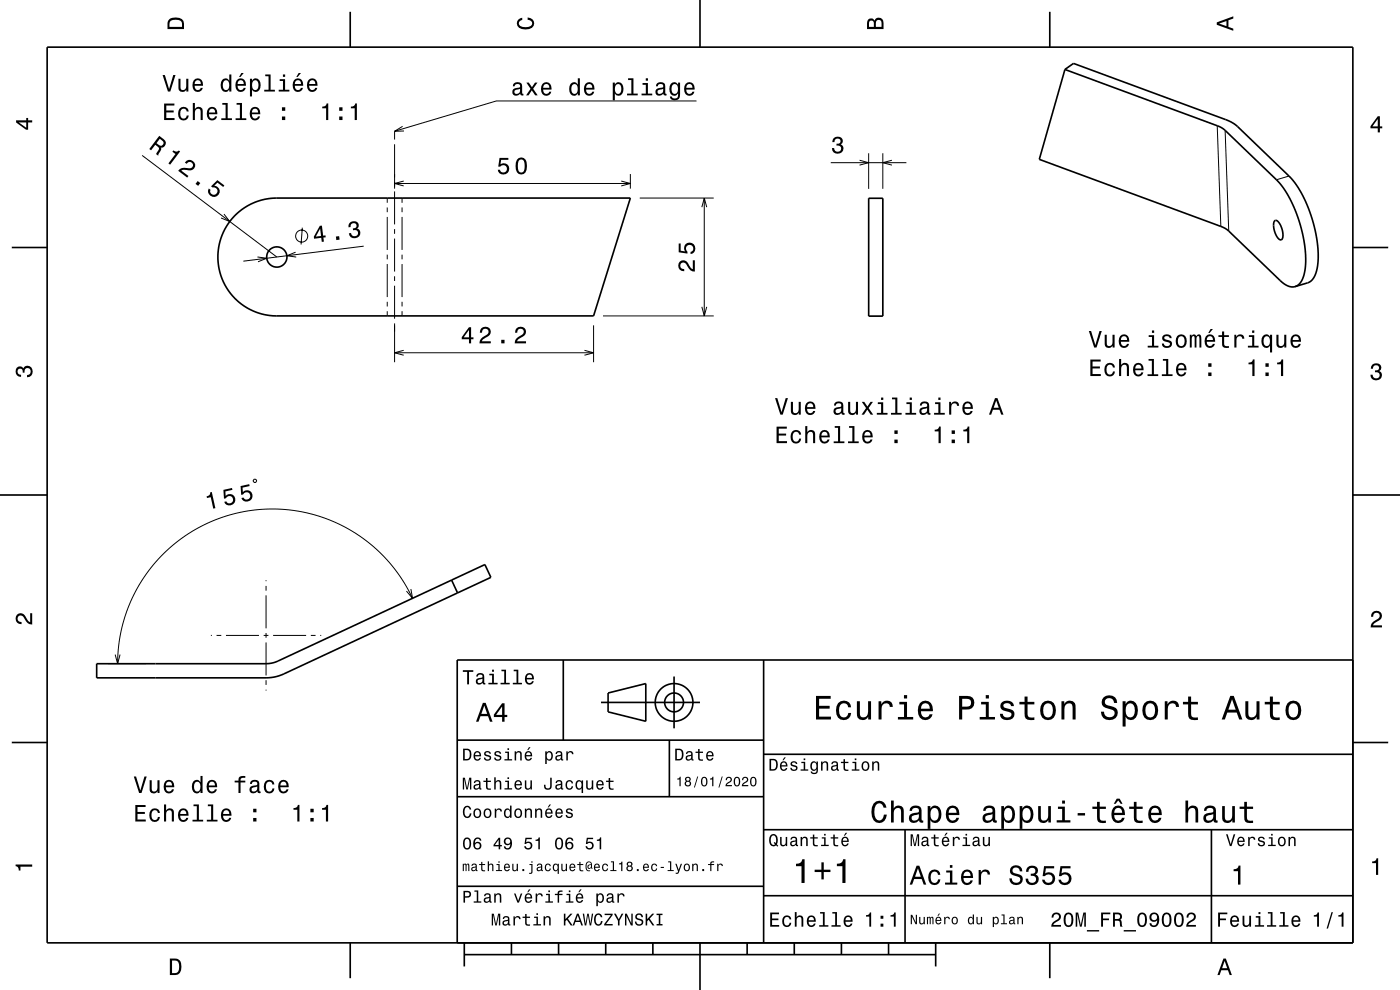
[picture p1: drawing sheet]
<svg xmlns="http://www.w3.org/2000/svg" width="297mm" height="210mm" viewBox="0 0 297 210" stroke-linecap="round" stroke-linejoin="round" font-family="sans-serif">
<g fill="none" stroke="#000" stroke-width=".21">
<path d="M30.2 33l28.5 21.5M83.7 30.6v9.4M83.7 38.9h50M85.4 26.8l-1.7 1h2M85.6 38.4l-1.9 .5 1.9 .5M131.8 38.4l1.9 .5-1.9 .5M133.7 36.9v3.1M147.8 21.4h-42.5l-21.6 6.4v1.8M176.2 34.5h16.1M182.4 34l1.9 .5-1.9 .5M184.3 32.5v7.6M187.3 32.5v7.6"/>
<path d="M189.2 34l-1.9 .5 1.9 .5M258.2 26.7l.8 21.3M259.9 27.7l.8 21.3M273.4 37.3l-2.6 .8M47.5 45.4l1.2 1.6-1.8-.8M54.6 54.5l2 .3-1.9 .7M62.7 53.5l-1.8 .8 1.9 .2M64.1 48.3l-.2 3.6M77.2 52.2l-25.6 3.2M82.2 42v1M82.2 44v1M82.2 46v7"/>
<path d="M82.2 54v1M82.2 56v7M83.7 40.6v7M83.7 48.6v1M83.7 50.6v7M83.7 58.6v1M85.3 42v1M85.3 44v1M85.3 46v7M85.3 54v1M85.3 56v7M135.7 42h15.7"/>
<path d="M148.9 43.9l.5-1.9 .5 1.9M149.4 42v25M82.2 64v1M82.2 66v1M83.7 60.6v7M83.7 68.6v8.2M83.7 74.8h42.2M85.3 64v1M85.3 66v1M85.6 74.3l-1.9 .5 1.9 .5M124 74.3l1.9 .5-1.9 .5M125.9 69v7.8"/>
<path d="M127.9 67h23.5M148.9 65.1l.5 1.9 .5-1.9M53.9 101.7l.5 .1-.1 .5-.3 .1-.2-.2-.1-.2zM24.4 138.9l.6 1.9 .5-1.9M44.7 134.8h.2M45.9 134.8h1M47.9 134.8h7M55.9 134.8h1M56.4 123.1v.2M56.4 124.3v1M56.4 126.3v7M56.4 134.3v1"/>
<path d="M56.4 136.3v7M57.9 134.8h7M65.9 134.8h1M67.9 134.8h.2M87.2 124.9l.3 2-1.3-1.5M87.5 126.9l-2.6-4.5-1.6-2.3-2-2.2-2.2-2-2.2-1.7-2.2-1.6-2.7-1.4-2.3-1-2.8-.9-2.9-.7-2.8-.4-2.7-.2h-2.7l-5.2 .8-2.7 .7-2.8 1-4.7 2.4-2.4 1.7-2.2 1.8-1.8 1.7-1.9 2.3-2.9 4.3-1.4 2.7-.9 2.3-.8 2.4-.6 2.9-.4 2.8-.1 3M23 140.8h8M56.4 144.3v1M56.4 146.3v.2"/>
<circle cx="64" cy="50.1" r="1.28"/>
</g>
<g fill="none" stroke="#000" stroke-width=".35">
<path d="M10 10h277v190h-277zM74.3 2.5v7.5M148.5 0v10M222.7 2.5v7.5M225.9 14.7l32.3 12 1.7 1 11.4 11 1.7 2.3 1.5 2.9 .9 2.5 .9 2.9 .5 2.6 .2 2.7-.1 2.5-.4 1.7-.8 1.3-.9 .7M225.9 14.7l-5.4 19.1 39.1 14.5 1.1 .7 11.3 10.9 1.5 .8 1.3 .1M225.9 14.7l1.8-1.2 32.5 11.9 1.4 .7 1 .8 11.7 11.4 2 3.1 1.6 3.7 .9 3.1 .7 3.3 .2 2.9-.3 2.6-.5 1.6-.8 1-.6 .4-2.7 .8M2.5 52.5h7.5M49.9 45.6a12.5 12.5 0 0 1 8.8-3.6h75l-7.8 25h-67.7a12.5 12.5 0 0 1-11.1-8 12.5 12.5 0 0 1 2.8-13.4zM184.3 42.1h3v25h-3zM270.4 46.9a.6 .6 0 0 1 .9 .3 3.7 3.7 0 0 1 .6 3.6 1.23 1.23 0 0 1-1.3-1.1l-.4-1.6v-.7zM287 52.5h7.5"/>
<path d="M0 105h10M287 105h10M95.8 123.1l1.3 2.7M119.5 140v17M162 140v60M287 140h-190v60M2.5 157.5h7.5M20.5 140.8h35.9l1.5-.2 45-20.8 1.2 2.7-43.9 20.4a9 9 0 0 1-3.8 .9h-35.9zM97 157h65M127.5 149h21M129 147l8-2v8l-8-2zM142 157v12"/>
<path d="M143 143.5v11M287 157.5h7.5M97 169h65M162 176h125M162 160h125M192 176v24M257 176v24M97 188h65M162 190h125M74.3 200v7.5M98.5 202.5h100M98.5 200v5"/>
<path d="M108.5 200v2.5M118.5 200v2.5M128.5 200v2.5M138.5 200v2.5M148.5 200v10M158.5 200v2.5M168.5 200v2.5M178.5 200v2.5M188.5 200v2.5M198.5 200v5M222.7 200v7.5"/>
<circle cx="58.7" cy="54.5" r="2.15"/>
<circle cx="143" cy="149" r="2"/>
<circle cx="143" cy="149" r="4"/>
</g>
<g fill="#000">
<path d="M36 4a2.18 2.18 0 0 0-.5 2.2h3.5v-1.2a1.43 1.43 0 0 0-1.7-1.3zM36.3 4.4a2.15 2.15 0 0 1 2.2 .3l.1 1h-2.6v-1z" fill-rule="evenodd"/>
<path d="M34.5 15.9l1.1 3.5h.5l1.1-3.5h-.4l-.9 3-.9-3zM37.9 16.7v1.8a.89 .89 0 0 0 .6 1 .89 .89 0 0 0 1-.5v.4h.5v-2.7h-.5v1.6a.65 .65 0 0 1-.4 .7 .65 .65 0 0 1-.8-.3v-2zM41.1 17a1.54 1.54 0 0 0 .8 2.5 1.06 1.06 0 0 0 1.1-.9h-.4l-.2 .4-.4 .1a.75 .75 0 0 1-.7-.9h1.8a1.17 1.17 0 0 0-.5-1.4 1.17 1.17 0 0 0-1.5 .2zM41.5 17.2a.66 .66 0 0 1 .8-.1 .66 .66 0 0 1 .3 .7h-1.3zM47.1 17a1.57 1.57 0 0 0 .8 2.5l.4-.1 .3-.4v.4h.5v-3.6h-.5v1.3a.89 .89 0 0 0-1.5-.1zM47.4 17.3a.62 .62 0 0 1 .7-.3 .62 .62 0 0 1 .5 .6 1.11 1.11 0 0 1-.7 1.5 1.19 1.19 0 0 1-.5-1.8zM51.2 15.5l-.5 .8h.3l.7-.8zM50.2 17a1.54 1.54 0 0 0 .8 2.5 1.06 1.06 0 0 0 1.1-.9h-.4l-.2 .4-.4 .1a.76 .76 0 0 1-.7-.9h1.8a1.17 1.17 0 0 0-.5-1.4 1.17 1.17 0 0 0-1.5 .2zM50.6 17.2a.66 .66 0 0 1 .8-.1 .66 .66 0 0 1 .3 .7h-1.3zM53 16.7v3.8h.5v-1.5a.93 .93 0 0 0 1 .5 .93 .93 0 0 0 .7-.8 1.51 1.51 0 0 0-1-2.1l-.4 .1-.3 .4v-.4zM53.7 17.3a.63 .63 0 0 1 .6-.3 .63 .63 0 0 1 .5 .6 1.13 1.13 0 0 1-.6 1.5 1.18 1.18 0 0 1-.5-1.8zM56.3 15.8v.4h.7v2.8h-.9v.4h2.2v-.4h-.9v-3.2zM59.3 16.8v.4h.7v1.8h-.9v.4h2.3v-.4h-.9v-2.2zM60 15.8v.5h.5v-.5zM63.4 15.5l-.5 .8h.2l.7-.8zM62.4 17a1.54 1.54 0 0 0 .8 2.5 1.06 1.06 0 0 0 1.1-.9h-.5l-.2 .4-.4 .1a.75 .75 0 0 1-.7-.9h1.8a1.17 1.17 0 0 0-.5-1.4 1.17 1.17 0 0 0-1.4 .2zM62.7 17.2a.66 .66 0 0 1 .8-.1 .66 .66 0 0 1 .4 .7h-1.4zM65.4 17a1.54 1.54 0 0 0 .8 2.5 1.06 1.06 0 0 0 1.1-.9h-.4l-.3 .4-.3 .1a.76 .76 0 0 1-.7-.9h1.8a1.17 1.17 0 0 0-.5-1.4 1.17 1.17 0 0 0-1.5 .2zM65.8 17.2a.66 .66 0 0 1 .8-.1 .66 .66 0 0 1 .3 .7h-1.3z" fill-rule="evenodd"/>
<path d="M109.1 17.7l-.3 .6h.4a.55 .55 0 0 1 .7-.5 .55 .55 0 0 1 .3 .7l-.2 .1a1 1 0 0 0-1 .2 1 1 0 0 0-.3 1.1 .94 .94 0 0 0 1.7 0l.1 .3h.5v-.3l-.2-.1v-1.6a1.02 1.02 0 0 0-.7-.8 1.02 1.02 0 0 0-1 .3zM109.2 19.2l1.1-.3a.77 .77 0 0 1-.2 .8 .77 .77 0 0 1-.9 .1l-.1-.3zM111.7 17.5l.9 1.3-1 1.4h.5l.7-1 .7 1h.6l-1-1.4 .9-1.3h-.5l-.7 1-.6-1zM115.1 17.8a1.54 1.54 0 0 0 .8 2.5 1.05 1.05 0 0 0 1.1-.8h-.5l-.2 .3-.4 .1a.76 .76 0 0 1-.7-.9h1.8a1.16 1.16 0 0 0-.5-1.4 1.16 1.16 0 0 0-1.4 .2zM115.4 18a.66 .66 0 0 1 .8-.1 .66 .66 0 0 1 .3 .7h-1.3zM121 17.8a1.57 1.57 0 0 0 .8 2.5l.4-.1 .4-.4v.4h.4v-3.6h-.4v1.3a.89 .89 0 0 0-1.6-.1zM121.4 18.1a.62 .62 0 0 1 .7-.3 .62 .62 0 0 1 .4 .6 1.11 1.11 0 0 1-.6 1.5 1.19 1.19 0 0 1-.5-1.8zM124.2 17.8a1.54 1.54 0 0 0 .8 2.5 1.06 1.06 0 0 0 1.1-.8h-.5l-.2 .3-.4 .1a.76 .76 0 0 1-.7-.9h1.8a1.16 1.16 0 0 0-.5-1.4 1.16 1.16 0 0 0-1.4 .2zM124.5 18a.66 .66 0 0 1 .8-.1 .66 .66 0 0 1 .4 .7h-1.4zM130 17.5v3.8h.4v-1.5a.93 .93 0 0 0 1 .5 .93 .93 0 0 0 .8-.8 1.5 1.5 0 0 0-1-2.1l-.4 .2-.4 .3v-.4zM130.6 18.1a.63 .63 0 0 1 .7-.3 .63 .63 0 0 1 .5 .6 1.13 1.13 0 0 1-.7 1.5 1.18 1.18 0 0 1-.5-1.8zM133.2 16.6v.4h.7v2.9h-.9v.3h2.3v-.3h-.9v-3.3zM136.3 17.6v.4h.7v1.9h-.9v.3h2.3v-.3h-1v-2.3zM137 16.6v.5h.5v-.5zM139.4 17.7l-.2 .6h.4a.55 .55 0 0 1 .6-.5 .55 .55 0 0 1 .4 .7l-.2 .1a1 1 0 0 0-1 .2 1 1 0 0 0-.3 1.1 .94 .94 0 0 0 1.6 0l.1 .3h.6v-.3l-.2-.1-.1-1.6a1.02 1.02 0 0 0-.6-.8 1.02 1.02 0 0 0-1.1 .3zM139.6 19.2l1.1-.3a.77 .77 0 0 1-.2 .8 .77 .77 0 0 1-.9 .1l-.1-.3zM142.3 17.8a1.57 1.57 0 0 0 .8 2.5l.4-.1 .3-.4a.73 .73 0 0 1-.3 1 .73 .73 0 0 1-1-.3h-.4a1.1 1.1 0 0 0 1.3 .8 1.1 1.1 0 0 0 .9-1.2v-2.6h-.5v.5l-.3-.4a.89 .89 0 0 0-1.2 .2zM142.6 18.1a.63 .63 0 0 1 .7-.3 .63 .63 0 0 1 .5 .6 1.1 1.1 0 0 1-.7 1.5 1.19 1.19 0 0 1-.5-1.8zM145.4 17.8a1.54 1.54 0 0 0 .8 2.5 1.05 1.05 0 0 0 1.1-.8h-.4l-.2 .3-.4 .1a.76 .76 0 0 1-.7-.9h1.8a1.16 1.16 0 0 0-.5-1.4 1.16 1.16 0 0 0-1.5 .2zM145.8 18a.66 .66 0 0 1 .8-.1 .66 .66 0 0 1 .3 .7h-1.3z" fill-rule="evenodd"/>
<path d="M109.9 4.2l.9-.4v.4a.7 .7 0 0 0-.7 .5 .7 .7 0 0 0 .3 .8 1.7 1.7 0 0 0 2.5-.5 .9 .9 0 0 0-1-.8v-.5a1.24 1.24 0 0 1 1.4 1.1 1.24 1.24 0 0 1-1 1.4 2.22 2.22 0 0 1-2.5-.7l-.2-.5z" fill-rule="evenodd"/>
<path d="M184.2 4.2l-.3 .7v1.3h3.5v-1.3a.98 .98 0 0 0-.7-1.1 .98 .98 0 0 0-1.2 .6 .84 .84 0 0 0-1.3-.2zM184.5 4.5a.54 .54 0 0 1 .6-.1 .54 .54 0 0 1 .3 .6v.7h-1zM185.9 4.4a.62 .62 0 0 1 .8-.1 .62 .62 0 0 1 .3 .6v.8h-1.2z" fill-rule="evenodd"/>
<path d="M258.1 4.7v.6l3.5 1.2v-.4l-1-.4v-1.4l1-.4v-.4zM258.6 5l1.6-.5v1z" fill-rule="evenodd"/>
<path d="M3.4 25.5v.5l2.1 1.5h.5v-1.5h.8v-.5h-.8v-.5h-.4v.5zM4 26h1.6v1.1z" fill-rule="evenodd"/>
<path d="M33.8 28.8l-2.1 2.8 .3 .3 .9-1.2a.85 .85 0 0 1 .7 1.2l-.5 .8 .4 .3 .7-1.3-.1-.4a.97 .97 0 0 0 1-.6 .97 .97 0 0 0-.4-1.2zM33.9 29.4a1.08 1.08 0 0 1 .8 1 .6 .6 0 0 1-.4 .5 .6 .6 0 0 1-.7-.2l-.4-.3z" fill-rule="evenodd"/>
<path d="M34.8 22v3.5h2.2v-.5h-1.7v-1.1h1.5v-.5h-1.5v-1h1.7v-.4zM38.1 23a1.53 1.53 0 0 0 .8 2.6 1.06 1.06 0 0 0 1.1-1.1h-.4a.67 .67 0 0 1-.6 .7 .67 .67 0 0 1-.7-.6 1.12 1.12 0 0 1 .6-1.6 .6 .6 0 0 1 .7 .7h.4a1.09 1.09 0 0 0-.7-1 1.09 1.09 0 0 0-1.2 .3zM40.9 21.8v3.7h.4v-1.6a.64 .64 0 0 1 .4-.8 .64 .64 0 0 1 .8 .4l.1 2h.4v-1.8a.88 .88 0 0 0-.6-1 .88 .88 0 0 0-1.1 .4v-1.3zM44.2 23a1.54 1.54 0 0 0 .8 2.6 1.05 1.05 0 0 0 1.1-.9h-.5l-.2 .3-.4 .2a.75 .75 0 0 1-.7-1h1.8a1.16 1.16 0 0 0-.5-1.3 1.16 1.16 0 0 0-1.4 .1zM44.5 23.3a.66 .66 0 0 1 .8-.2 .66 .66 0 0 1 .3 .8h-1.3zM47.2 21.8v.4h.7v2.9h-1v.4h2.3v-.4h-.9v-3.3zM50.2 21.8v.4h.7v2.9h-.9v.4h2.2v-.4h-.9v-3.3zM53.3 23a1.54 1.54 0 0 0 .8 2.6 1.06 1.06 0 0 0 1.1-.9h-.5l-.2 .3-.4 .2a.75 .75 0 0 1-.7-1h1.8a1.16 1.16 0 0 0-.5-1.3 1.16 1.16 0 0 0-1.4 .1zM53.6 23.3a.66 .66 0 0 1 .8-.2 .66 .66 0 0 1 .4 .8h-1.4zM59.8 24.7v.8h.7v-.8zM59.8 22.8v.7h.7v-.7z" fill-rule="evenodd"/>
<path d="M36.8 31.9l-.2 .3 .6 .5-1.5 2 .4 .2 2.1-2.8-.3-.2a.77 .77 0 0 1-1.1 0zM39.3 34.4l.3 .4a.7 .7 0 0 1 .9-.4 .7 .7 0 0 1 .4 .9 .7 .7 0 0 1-.9 .4 1.8 1.8 0 0 0-2.2 .5l1.9 1.5 .3-.4-1.5-1.1a2.22 2.22 0 0 1 1.8-.1 1.15 1.15 0 0 0 .9-1.7 1.15 1.15 0 0 0-1.9 0zM41.9 38.4l-.4 .6 .5 .4 .5-.6zM44.3 40a1.21 1.21 0 0 0 .6 1.7 1.21 1.21 0 0 0 1.6-.8 1.21 1.21 0 0 0-1-1.5l.6-.7 1.3 1 .2-.4-1.5-1.1-1.3 1.3 .3 .3a.79 .79 0 0 1 1 .5 .79 .79 0 0 1-.6 1 .79 .79 0 0 1-.9-.8l.1-.2z" fill-rule="evenodd"/>
<path d="M68.4 22.6v.4h.8v2.5h.4v-3.6h-.3a.77 .77 0 0 1-.9 .7zM72 24.7v.8h.7v-.8zM72 22.8v.7h.7v-.7zM74.4 22.6v.4h.9v2.5h.4v-3.6h-.3a.77 .77 0 0 1-1 .7z" fill-rule="evenodd"/>
<path d="M106 33.5l-.3 1.9h.4a.79 .79 0 0 1 1.2-.2 .79 .79 0 0 1 0 1.1 .79 .79 0 0 1-1.2 0v-.3h-.5a1.21 1.21 0 0 0 1.5 1.1 1.21 1.21 0 0 0 .8-1.7 1.21 1.21 0 0 0-1.7-.5l.1-1h1.5v-.4zM109.7 33.9a2.67 2.67 0 0 0 .4 3 1.14 1.14 0 0 0 1.6-.9 2.3 2.3 0 0 0-.6-2.5l-.5-.1-.5 .1zM110.2 33.9h.7a2.38 2.38 0 0 1 0 2.6h-.7a2.37 2.37 0 0 1 0-2.6z" fill-rule="evenodd"/>
<path d="M176.9 29.3a1.08 1.08 0 0 1 1.3-.2 1.08 1.08 0 0 1 .5 1.3l-.3 .2a1.06 1.06 0 0 1 .5 1.3 1.06 1.06 0 0 1-1.2 .7 1.1 1.1 0 0 1-1.2-1.2h.5a.71 .71 0 0 0 1 .8 .71 .71 0 0 0 0-1.3h-.5v-.4a.61 .61 0 0 0 .8-.3 .61 .61 0 0 0-.3-.8 .61 .61 0 0 0-.8 .2l-.2 .5h-.4z" fill-rule="evenodd"/>
<path d="M292.3 24.7l-1.6 2.1v.4h1.6v.9h.4v-.9h.5v-.4h-.5v-2.1zM292.3 25.2v1.6h-1.1z" fill-rule="evenodd"/>
<path d="M67.8 47.9l-1.2 2.3v.4l1.6-.1 .1 .8h.4l-.1-.9 .5-.1v-.4l-.5 .1-.3-2.1zM67.9 48.5l.2 1.5-1.1 .2zM71.3 50.2v.7l.7-.1-.1-.7zM74.1 47.3l-.2 .9h.5a.62 .62 0 0 1 .2-.8 .62 .62 0 0 1 .8 .1 .62 .62 0 0 1-.1 .9l-.5 .1 .1 .3a.72 .72 0 0 1 1 .4 .72 .72 0 0 1-.4 .9 .72 .72 0 0 1-.9-.3l-.1-.4-.5 .1a1.18 1.18 0 0 0 1.7 1 1.18 1.18 0 0 0 .3-1.9l-.2-.1a.9 .9 0 0 0 .2-1.2 .9 .9 0 0 0-1.1-.4z" fill-rule="evenodd"/>
<path d="M144.2 55.5a1.2 1.2 0 0 0-.2 1.4 1.2 1.2 0 0 0 1.2 .6v-.4a.7 .7 0 0 1-.9-.5 .7 .7 0 0 1 .5-.9 .7 .7 0 0 1 .9 .5 1.8 1.8 0 0 0 1.7 1.4v-2.4h-.4v1.9a2.22 2.22 0 0 1-1.2-1.5 1.11 1.11 0 0 0-1.6-.1zM144 51.7v1.8l1.8 .3v-.4a.8 .8 0 0 1-.2-1.2 .8 .8 0 0 1 1.3 0 .8 .8 0 0 1-.4 1.2v.5a1.21 1.21 0 0 0 1-1.5 1.21 1.21 0 0 0-1.6-.8 1.21 1.21 0 0 0-.6 1.7l-.9-.1v-1.5z" fill-rule="evenodd"/>
<path d="M99.5 69.4l-1.5 2.1v.5h1.5v.8h.4v-.8h.5v-.4h-.5v-2.2zM99.5 70v1.6h-1.1zM102.1 69.6l-.3 1h.5a.7 .7 0 0 1 .5-.9 .7 .7 0 0 1 .8 .5 .7 .7 0 0 1-.5 .9 1.81 1.81 0 0 0-1.4 1.7h2.4v-.4h-1.9a2.23 2.23 0 0 1 1.5-1.2 1.13 1.13 0 0 0 .1-1.6 1.13 1.13 0 0 0-1.7 0zM106.3 72.1v.7h.7v-.7zM109.6 69.6l-.3 1h.4a.7 .7 0 0 1 .5-.9 .7 .7 0 0 1 .9 .5 .7 .7 0 0 1-.5 .9 1.81 1.81 0 0 0-1.4 1.7h2.4v-.4h-1.9a2.23 2.23 0 0 1 1.5-1.2 1.13 1.13 0 0 0 .1-1.6 1.13 1.13 0 0 0-1.7 0z" fill-rule="evenodd"/>
<path d="M231.3 76.3v3.5h2.2v-.5h-1.7v-1.1h1.5v-.5h-1.5v-1h1.7v-.4zM234.6 77.3a1.52 1.52 0 0 0 .8 2.6 1.05 1.05 0 0 0 1.1-1.1h-.4a.67 .67 0 0 1-.6 .7 .67 .67 0 0 1-.7-.6 1.12 1.12 0 0 1 .6-1.5 .6 .6 0 0 1 .7 .6h.4a1.09 1.09 0 0 0-.7-1 1.09 1.09 0 0 0-1.2 .3zM237.4 76.1v3.7h.4v-1.6a.63 .63 0 0 1 .4-.8 .63 .63 0 0 1 .8 .4l.1 2h.4v-1.8a.88 .88 0 0 0-.6-1 .88 .88 0 0 0-1.1 .5v-1.4zM240.7 77.3a1.54 1.54 0 0 0 .8 2.6 1.06 1.06 0 0 0 1.1-.9h-.5l-.2 .3-.4 .2a.75 .75 0 0 1-.7-1h1.8a1.17 1.17 0 0 0-.5-1.3 1.17 1.17 0 0 0-1.4 .1zM241 77.6a.66 .66 0 0 1 .8-.2 .66 .66 0 0 1 .3 .8h-1.3zM243.7 76.1v.4h.7v2.9h-1v.4h2.3v-.4h-.9v-3.3zM246.7 76.1v.4h.7v2.9h-.9v.4h2.2v-.4h-.9v-3.3zM249.8 77.3a1.54 1.54 0 0 0 .8 2.6 1.06 1.06 0 0 0 1.1-.9h-.5l-.2 .3-.4 .2a.76 .76 0 0 1-.7-1h1.8a1.17 1.17 0 0 0-.5-1.3 1.17 1.17 0 0 0-1.4 .1zM250.1 77.6a.66 .66 0 0 1 .8-.2 .66 .66 0 0 1 .3 .8h-1.3zM256.3 79v.8h.7v-.8zM256.3 77.1v.7h.7v-.7z" fill-rule="evenodd"/>
<path d="M231 70.2l1.1 3.5h.5l1.1-3.5h-.5l-.8 3-.9-3zM234.4 71v1.8a.89 .89 0 0 0 .6 1 .89 .89 0 0 0 1-.5v.4h.5v-2.7h-.5v1.6a.65 .65 0 0 1-.4 .7 .65 .65 0 0 1-.8-.3v-2zM237.6 71.3a1.54 1.54 0 0 0 .8 2.5 1.06 1.06 0 0 0 1.1-.9h-.4l-.2 .4-.4 .1a.76 .76 0 0 1-.7-.9h1.8a1.16 1.16 0 0 0-.5-1.4 1.16 1.16 0 0 0-1.5 .2zM238 71.5a.66 .66 0 0 1 .8-.1 .66 .66 0 0 1 .3 .7h-1.3zM243.7 71.1v.4h.7v1.8h-.9v.4h2.2v-.4h-.9v-2.2zM244.4 70.1v.5h.4v-.5zM246.8 71.1a.76 .76 0 0 0-.2 .9 .76 .76 0 0 0 .7 .5l.9 .3a.63 .63 0 0 1-.6 .7 .63 .63 0 0 1-.7-.6h-.4a1.07 1.07 0 0 0 1.2 .9 1.07 1.07 0 0 0 .9-1.2l-.4-.4-1.1-.3a.54 .54 0 0 1 .4-.7 .54 .54 0 0 1 .6 .5h.5a1.03 1.03 0 0 0-.7-.8 1.03 1.03 0 0 0-1.1 .2zM249.7 71.3a1.53 1.53 0 0 0 .9 2.5 1.48 1.48 0 0 0 1.2-1.4 1.48 1.48 0 0 0-1.2-1.5l-.5 .1zM250.1 71.6a.67 .67 0 0 1 .7-.3 .67 .67 0 0 1 .5 .6 1.11 1.11 0 0 1-.7 1.5 1.17 1.17 0 0 1-.5-1.8zM252.4 71v2.7h.4v-1.8l.2-.6h.3l.1 .3v2.1h.4v-2.1l.4-.3 .2 .1v.4v1.9h.5v-1.8a.69 .69 0 0 0-.6-1l-.5 .4-.2-.3-.3-.1-.5 .4v-.3zM256.8 69.8l-.5 .8h.3l.7-.8zM255.8 71.3a1.54 1.54 0 0 0 .8 2.5 1.06 1.06 0 0 0 1.1-.9h-.4l-.2 .4-.4 .1a.76 .76 0 0 1-.7-.9h1.8a1.17 1.17 0 0 0-.5-1.4 1.17 1.17 0 0 0-1.5 .2zM256.2 71.5a.66 .66 0 0 1 .8-.1 .66 .66 0 0 1 .3 .7h-1.3zM259.2 70.3v.8h-.7v.4h.7l.1 1.8a1.05 1.05 0 0 0 1.4 .5v-.4a.68 .68 0 0 1-1-.3v-1.6h1v-.4h-1v-.8zM261.9 71v2.7h.4v-1.5a.66 .66 0 0 1 .4-.8 .66 .66 0 0 1 .8 .2v.3h.5a.89 .89 0 0 0-.7-1 .89 .89 0 0 0-1 .6v-.5zM264.9 71.1v.4h.7v1.8h-.9v.4h2.3v-.4h-.9v-2.2zM265.6 70.1v.5h.5v-.5zM267.9 71.3a1.57 1.57 0 0 0 .7 2.5l.5-.1 .3-.4v1.5h.5v-3.8h-.5v.4l-.1-.2a.87 .87 0 0 0-1.4 .1zM268.2 71.6a.62 .62 0 0 1 .7-.3 .62 .62 0 0 1 .5 .6 1.11 1.11 0 0 1-.7 1.5 1.19 1.19 0 0 1-.5-1.8zM270.8 71v1.8a.89 .89 0 0 0 .6 1 .89 .89 0 0 0 1.1-.5v.4h.4v-2.7h-.5v1.6a.65 .65 0 0 1-.3 .7 .65 .65 0 0 1-.9-.3v-2zM274.1 71.3a1.54 1.54 0 0 0 .8 2.5 1.05 1.05 0 0 0 1-.9h-.4l-.2 .4-.4 .1a.76 .76 0 0 1-.7-.9h1.8a1.16 1.16 0 0 0-.5-1.4 1.16 1.16 0 0 0-1.4 .2zM274.4 71.5a.66 .66 0 0 1 .8-.1 .66 .66 0 0 1 .3 .7h-1.3z" fill-rule="evenodd"/>
<path d="M264.9 76.9v.4h.8v2.5h.4v-3.6h-.3a.77 .77 0 0 1-.9 .7zM268.5 79v.8h.7v-.8zM268.5 77.1v.7h.7v-.7zM270.9 76.9v.4h.9v2.5h.4v-3.6h-.3a.77 .77 0 0 1-1 .7z" fill-rule="evenodd"/>
<path d="M291.1 77.4a1.08 1.08 0 0 1 1.4-.2 1.08 1.08 0 0 1 .4 1.2l-.3 .3a1.06 1.06 0 0 1 .5 1.3 1.06 1.06 0 0 1-1.2 .7 1.1 1.1 0 0 1-1.2-1.2h.5a.71 .71 0 0 0 1 .8 .71 .71 0 0 0 .1-1.3h-.6v-.4a.61 .61 0 0 0 .8-.3 .61 .61 0 0 0-.2-.8 .61 .61 0 0 0-.9 .2l-.1 .5h-.5z" fill-rule="evenodd"/>
<path d="M3.6 78a.86 .86 0 0 1 1.4 .2 1.06 1.06 0 0 1 1.2-.6 1.06 1.06 0 0 1 .7 1.2 1.1 1.1 0 0 1-1.2 1.2v-.4a.71 .71 0 0 0 .8-1 .71 .71 0 0 0-1.3-.1v.6h-.4a.61 .61 0 0 0-.3-.8 .61 .61 0 0 0-.8 .2 .61 .61 0 0 0 .2 .8l.6 .2v.4a1.15 1.15 0 0 1-1.2-.6 1.15 1.15 0 0 1 .3-1.3z" fill-rule="evenodd"/>
<path d="M164.7 90.5v3.5h2.3v-.4h-1.8v-1.2h1.6v-.4h-1.6v-1.1h1.7v-.4zM168 91.6a1.53 1.53 0 0 0 .9 2.5 1.06 1.06 0 0 0 1.1-1.1h-.5a.67 .67 0 0 1-.6 .7 .67 .67 0 0 1-.7-.6 1.12 1.12 0 0 1 .7-1.5 .6 .6 0 0 1 .6 .6h.5a1.09 1.09 0 0 0-.8-1 1.09 1.09 0 0 0-1.2 .4zM170.8 90.4v3.6h.5v-1.6a.64 .64 0 0 1 .4-.7 .64 .64 0 0 1 .8 .3v2h.4v-1.8a.88 .88 0 0 0-.6-1 .88 .88 0 0 0-1 .5v-1.3zM174.1 91.6a1.54 1.54 0 0 0 .8 2.5 1.06 1.06 0 0 0 1.1-.9h-.5l-.2 .4-.4 .1a.76 .76 0 0 1-.6-.9h1.7a1.17 1.17 0 0 0-.5-1.4 1.17 1.17 0 0 0-1.4 .2zM174.4 91.8a.66 .66 0 0 1 .8-.1 .66 .66 0 0 1 .4 .7h-1.3zM177.1 90.4v.4h.7v2.8h-.9v.4h2.2v-.4h-.9v-3.2zM180.1 90.4v.4h.7v2.8h-.9v.4h2.3v-.4h-.9v-3.2zM183.2 91.6a1.54 1.54 0 0 0 .8 2.5 1.06 1.06 0 0 0 1.1-.9h-.4l-.3 .4-.3 .1a.76 .76 0 0 1-.7-.9h1.7a1.16 1.16 0 0 0-.5-1.4 1.16 1.16 0 0 0-1.4 .2zM183.6 91.8a.66 .66 0 0 1 .7-.1 .66 .66 0 0 1 .4 .7h-1.3zM189.7 93.2v.8h.7v-.8zM189.7 91.3v.7h.7v-.7z" fill-rule="evenodd"/>
<path d="M164.4 84.4l1.1 3.6h.6l1.1-3.6h-.5l-.9 3-.9-3zM167.8 85.2v1.8a.89 .89 0 0 0 .6 1 .89 .89 0 0 0 1.1-.5v.5h.4v-2.8h-.5v1.6a.65 .65 0 0 1-.4 .8 .65 .65 0 0 1-.8-.3v-2.1zM171.1 85.5a1.54 1.54 0 0 0 .8 2.5 1.06 1.06 0 0 0 1-.8h-.4l-.2 .3-.4 .2a.76 .76 0 0 1-.7-1h1.8a1.17 1.17 0 0 0-.5-1.3 1.17 1.17 0 0 0-1.4 .1zM171.4 85.7a.66 .66 0 0 1 .8-.1 .66 .66 0 0 1 .3 .8h-1.3zM177.2 85.4l-.3 .6h.4a.55 .55 0 0 1 .7-.5 .55 .55 0 0 1 .4 .8h-.2a1 1 0 0 0-1.1 .2 1 1 0 0 0-.2 1.1 .94 .94 0 0 0 1.6 0l.1 .3 .6 .1v-.4h-.3v-.2v-1.4a1.02 1.02 0 0 0-.7-.9 1.02 1.02 0 0 0-1 .3zM177.4 86.9l1.1-.3a.77 .77 0 0 1-.2 .9 .77 .77 0 0 1-.9 0l-.1-.3zM179.9 85.2v1.8a.89 .89 0 0 0 .6 1 .89 .89 0 0 0 1.1-.5v.5h.4v-2.8h-.4v1.6a.65 .65 0 0 1-.4 .8 .65 .65 0 0 1-.8-.3v-2.1zM182.8 85.2l.9 1.4-.9 1.4h.5l.7-1.1 .7 1.1h.5l-.9-1.4 .9-1.4h-.5l-.7 1-.7-1zM186.2 85.3v.4h.7v1.9h-.9v.4h2.3v-.4h-.9v-2.3zM186.9 84.3v.5h.5v-.5zM189.2 84.3v.4h.7v2.9h-.9v.4h2.3v-.4h-.9v-3.3zM192.3 85.3v.4h.7v1.9h-.9v.4h2.3v-.4h-1v-2.3zM193 84.3v.5h.5v-.5zM195.4 85.4l-.3 .6h.4a.55 .55 0 0 1 .7-.5 .55 .55 0 0 1 .4 .8h-.2a1.14 1.14 0 0 0-1.4 .9 .73 .73 0 0 0 .8 .8l.5-.1 .4-.3 .1 .3 .6 .1v-.4h-.3v-1.6a1.02 1.02 0 0 0-.7-.9 1.02 1.02 0 0 0-1 .3zM195.6 86.9l1.1-.3a.77 .77 0 0 1-.2 .9 .77 .77 0 0 1-.9 0zM198.4 85.3v.4h.7v1.9h-.9v.4h2.2v-.4h-.9v-2.3zM199.1 84.3v.5h.4v-.5zM201.4 85.2v2.8h.4v-1.6a.66 .66 0 0 1 .4-.8 .66 .66 0 0 1 .8 .3v.2h.5a.89 .89 0 0 0-.7-.9 .89 .89 0 0 0-1 .5v-.5zM204.5 85.5a1.54 1.54 0 0 0 .8 2.5 1.06 1.06 0 0 0 1-.8h-.4l-.2 .3-.4 .2a.76 .76 0 0 1-.7-1h1.8a1.17 1.17 0 0 0-.5-1.3 1.17 1.17 0 0 0-1.4 .1zM204.8 85.7a.66 .66 0 0 1 .8-.1 .66 .66 0 0 1 .3 .8h-1.3zM211.1 84.4l-1.3 3.6h.5l.3-1.1h1.4l.4 1.1h.5l-1.3-3.6zM211.3 85l.6 1.5h-1.1z" fill-rule="evenodd"/>
<path d="M198.3 91.2v.3h.8v2.5h.5v-3.5h-.4a.77 .77 0 0 1-.9 .7zM201.9 93.2v.8h.7v-.8zM201.9 91.3v.7h.7v-.7zM204.4 91.2v.3h.8v2.5h.4v-3.5h-.3a.77 .77 0 0 1-.9 .7z" fill-rule="evenodd"/>
<path d="M44.6 104.4a.77 .77 0 0 1-.8 .9l.1 .3 .8-.1 .5 2.4 .5-.1-.8-3.4zM47.4 103.9l.1 1.9 .4-.1a.8 .8 0 0 1 1.2-.5 .8 .8 0 0 1 .2 1.2 .8 .8 0 0 1-1.3-.1l-.4 .2a1.21 1.21 0 0 0 1.7 .7 1.21 1.21 0 0 0 .4-1.8 1.21 1.21 0 0 0-1.8-.2l-.1-1 1.5-.3-.1-.4zM51 103.1l.2 1.9 .4-.1a.8 .8 0 0 1 1.1-.5 .8 .8 0 0 1 .2 1.2 .8 .8 0 0 1-1.2-.1l-.5 .1a1.21 1.21 0 0 0 1.7 .7 1.21 1.21 0 0 0 .4-1.7 1.21 1.21 0 0 0-1.8-.2v-1l1.5-.3-.1-.4z" fill-rule="evenodd"/>
<path d="M3.6 130.4a1.22 1.22 0 0 1 2 .7l.4 .6 .4 .3v-1.9h.4v2.4a1.8 1.8 0 0 1-1.7-1.4 .71 .71 0 0 0-.9-.5 .71 .71 0 0 0-.5 .8 .71 .71 0 0 0 .9 .5v.5a1.18 1.18 0 0 1-1.2-.7 1.18 1.18 0 0 1 .2-1.3z" fill-rule="evenodd"/>
<path d="M291.2 129.9a1.18 1.18 0 0 1 1.9 .3 1.18 1.18 0 0 1-1 1.7l-.5 .3-.3 .5h1.9v.4h-2.4a1.8 1.8 0 0 1 1.4-1.8 .71 .71 0 0 0 .5-.8 .71 .71 0 0 0-.9-.5 .71 .71 0 0 0-.5 .8h-.4z" fill-rule="evenodd"/>
<path d="M98.2 158.8v2.5h.9a1.37 1.37 0 0 0 .7-2.2 1.56 1.56 0 0 0-1.6-.3zM98.6 159.1a.98 .98 0 0 1 1.1 .7 .98 .98 0 0 1-.6 1.2h-.5zM100.7 159.6a1.04 1.04 0 0 0-.2 1.2 1.04 1.04 0 0 0 1 .5l.5-.5h-.3l-.4 .3a.54 .54 0 0 1-.5-.7h1.3a.83 .83 0 0 0-.4-.9 .83 .83 0 0 0-1 .1zM100.9 159.7l.2-.1a.47 .47 0 0 1 .5 .1 .47 .47 0 0 1 .1 .5h-.9zM102.9 159.5l-.2 .1a.69 .69 0 0 0 .9 .9l.2 .1a.43 .43 0 0 1-.4 .5 .43 .43 0 0 1-.4-.4h-.3a.74 .74 0 0 0 .9 .7 .74 .74 0 0 0 .5-1l-1-.4a.38 .38 0 0 1 .3-.5 .38 .38 0 0 1 .4 .4h.3a.78 .78 0 0 0-1.2-.4zM105.1 159.5l-.2 .1a.69 .69 0 0 0 .9 .9l.2 .1a.43 .43 0 0 1-.4 .5 .43 .43 0 0 1-.5-.4h-.3a.74 .74 0 0 0 .9 .7 .74 .74 0 0 0 .5-1l-.9-.4a.38 .38 0 0 1 .3-.5 .38 .38 0 0 1 .4 .4h.3a.77 .77 0 0 0-1.2-.4zM107.2 159.4v.3h.5v1.3h-.7v.3h1.6v-.3h-.6v-1.6zM107.7 158.7v.4h.3v-.4zM109.2 159.4v1.9h.3v-1.1a.45 .45 0 0 1 .4-.6 .45 .45 0 0 1 .5 .5v1.2h.3v-1.3a.63 .63 0 0 0-.5-.7 .63 .63 0 0 0-.7 .4v-.3zM112.2 158.5l-.4 .6h.3l.5-.6zM111.5 159.6a1.04 1.04 0 0 0-.2 1.2 1.04 1.04 0 0 0 1.1 .5l.5-.5h-.3l-.5 .3a.54 .54 0 0 1-.5-.7h1.3a.83 .83 0 0 0-.4-.9 .83 .83 0 0 0-1 .1zM111.8 159.7l.1-.1a.48 .48 0 0 1 .5 .1 .48 .48 0 0 1 .2 .5h-1zM115.7 159.4v2.7h.3v-1.1a.66 .66 0 0 0 .7 .4 .66 .66 0 0 0 .5-.6 .91 .91 0 0 0 0-1.1 .91 .91 0 0 0-1-.3l-.2 .3v-.3zM116.1 159.8a.45 .45 0 0 1 .5-.2 .45 .45 0 0 1 .3 .4 .65 .65 0 0 1 .1 .8 .65 .65 0 0 1-.7 .2 .98 .98 0 0 1-.2-1.2zM118.1 159.5l-.2 .4h.3a.39 .39 0 0 1 .4-.3 .39 .39 0 0 1 .3 .5h-.1a.65 .65 0 0 0-1 .4 .65 .65 0 0 0 .6 .9l.6-.3 .1 .2h.4v-.2l-.2-.1v-1.1a.72 .72 0 0 0-.5-.6 .72 .72 0 0 0-.7 .2zM118.2 160.6l.8-.3a.55 .55 0 0 1-.2 .7 .55 .55 0 0 1-.6 0zM120.1 159.4v1.9h.4v-1.1a.47 .47 0 0 1 .2-.6 .47 .47 0 0 1 .6 .2v.2h.4a.64 .64 0 0 0-.5-.7 .64 .64 0 0 0-.8 .4v-.3z" fill-rule="evenodd"/>
<path d="M98.2 142.2v.3h.9v2.7h.4v-2.7h.9v-.3zM101.3 143l-.3 .5h.4a.47 .47 0 0 1 .5-.4 .47 .47 0 0 1 .4 .6l-.2 .1a.84 .84 0 0 0-1 .2 .84 .84 0 0 0 0 1.1 .9 .9 0 0 0 1.3-.2l.1 .2 .5 .1v-.3l-.3-.1v-1.3a.87 .87 0 0 0-.6-.7 .87 .87 0 0 0-.8 .2zM101.4 144.3l.9-.3a.66 .66 0 0 1-.1 .7 .66 .66 0 0 1-.8 .1zM103.8 142.9v.3h.6v1.6h-.8v.4h2v-.4h-.8v-1.9zM104.4 142.1v.4h.4v-.4zM106.4 142.1v.3h.6v2.4h-.8v.4h1.9v-.4h-.7v-2.7zM109 142.1v.3h.6v2.4h-.8v.4h1.9v-.4h-.7v-2.7zM111.6 143.1a1.32 1.32 0 0 0 .7 2.1 .9 .9 0 0 0 .9-.7h-.3l-.2 .3-.4 .1a.65 .65 0 0 1-.6-.8h1.6a1 1 0 0 0-.4-1.2 1 1 0 0 0-1.3 .2zM111.9 143.3a.57 .57 0 0 1 .7-.1 .57 .57 0 0 1 .3 .6h-1.2z" fill-rule="evenodd"/>
<path d="M102.4 149.1l-1.4 4h.5l.4-1.2h1.6l.4 1.2h.6l-1.5-4zM102.7 149.7l.7 1.7h-1.3zM106.5 149.2l-1.7 2.4v.5h1.7v1h.5v-1h.6v-.5h-.6v-2.4zM106.5 149.9v1.7h-1.3z" fill-rule="evenodd"/>
<path d="M143.2 158.8v2.5h.9a1.37 1.37 0 0 0 .7-2.2 1.56 1.56 0 0 0-1.6-.3zM143.6 159.1a.98 .98 0 0 1 1.1 .7 .98 .98 0 0 1-.6 1.2h-.5zM145.7 159.5l-.2 .4h.3a.39 .39 0 0 1 .5-.3 .39 .39 0 0 1 .3 .5h-.2a.65 .65 0 0 0-.9 .4 .65 .65 0 0 0 .5 .9l.7-.3v.2h.4v-.2l-.1-.1-.1-1.1a.73 .73 0 0 0-.4-.6 .73 .73 0 0 0-.8 .2zM145.8 160.6l.8-.3a.55 .55 0 0 1-.1 .7 .55 .55 0 0 1-.7 0zM148.1 158.9v.5h-.5v.3h.5v1.3a.75 .75 0 0 0 1 .4v-.3a.48 .48 0 0 1-.7-.3v-1.1h.7v-.3h-.7v-.5zM150 159.6a1.04 1.04 0 0 0-.2 1.2 1.04 1.04 0 0 0 1.1 .5l.5-.5h-.4l-.4 .3a.54 .54 0 0 1-.5-.7h1.3a.83 .83 0 0 0-.4-.9 .83 .83 0 0 0-1 .1zM150.3 159.7l.1-.1a.48 .48 0 0 1 .5 .1 .48 .48 0 0 1 .2 .5h-1z" fill-rule="evenodd"/>
<path d="M173.1 147.6v5h3.2v-.6h-2.5v-1.7h2.2v-.6h-2.2v-1.5h2.4v-.6zM177.8 149.2a2.59 2.59 0 0 0 .5 3.4 1.58 1.58 0 0 0 2.3-1.4h-.6a.95 .95 0 0 1-.9 1 .95 .95 0 0 1-1-.9 1.59 1.59 0 0 1 .9-2.1 .85 .85 0 0 1 .9 .8h.7a1.56 1.56 0 0 0-1.1-1.3 1.56 1.56 0 0 0-1.7 .5zM181.8 148.8v2.5a1.27 1.27 0 0 0 .9 1.4 1.27 1.27 0 0 0 1.5-.7v.6h.6v-3.8h-.6v2.2a.92 .92 0 0 1-.6 1.1 .92 .92 0 0 1-1.2-.4v-2.9zM186.4 148.8v3.8h.6v-2.2a.95 .95 0 0 1 .5-1.1 .95 .95 0 0 1 1.2 .3l.1 .4h.6a1.28 1.28 0 0 0-1-1.4 1.28 1.28 0 0 0-1.4 .8v-.6zM190.8 148.9v.5h1v2.7h-1.3v.5h3.2v-.5h-1.3v-3.2zM191.8 147.4v.8h.6v-.8zM195.1 149.2a2.62 2.62 0 0 0 .5 3.4 1.57 1.57 0 0 0 2.2-1.1h-.6l-.3 .5-.5 .2a1.08 1.08 0 0 1-1-1.3h2.5a1.66 1.66 0 0 0-.7-2 1.66 1.66 0 0 0-2.1 .3zM195.6 149.5a.94 .94 0 0 1 1.2-.2 .94 .94 0 0 1 .5 1h-1.9zM203.5 147.6v5h.6v-2.1h.8a1.47 1.47 0 0 0 1.8-1.2 1.47 1.47 0 0 0-1.5-1.7zM204.1 148.2a1.6 1.6 0 0 1 1.8 .5 .86 .86 0 0 1 0 .9 .86 .86 0 0 1-.9 .3h-.9zM208.1 148.9v.5h1v2.7h-1.3v.5h3.3v-.5h-1.3v-3.2zM209.1 147.4v.8h.7v-.8zM212.6 148.9a1.08 1.08 0 0 0-.3 1.2 1.08 1.08 0 0 0 1 .7l1.1 .4a.57 .57 0 0 1 .2 .6 .57 .57 0 0 1-.5 .4 .96 .96 0 0 1-1.4-.8h-.6a1.6 1.6 0 0 0 1.3 1.4 1.6 1.6 0 0 0 1.7-.8 1.13 1.13 0 0 0-1-1.6l-1.1-.3-.2-.4a.87 .87 0 0 1 .9-.5 .87 .87 0 0 1 .8 .6h.6a1.41 1.41 0 0 0-2.1-1.1zM217.4 147.8v1.1h-1.1v.5h1.1v2.6l.2 .4 .4 .3h1.4v-.5a.97 .97 0 0 1-1.4-.5v-2.3h1.4v-.5h-1.4v-1.1zM221.1 149.2a2.56 2.56 0 0 0 .5 3.4 1.72 1.72 0 0 0 1.8-.2 1.72 1.72 0 0 0 .6-1.7 1.7 1.7 0 0 0-.9-1.9 1.7 1.7 0 0 0-2 .4zM221.6 149.6a.96 .96 0 0 1 1-.4 .96 .96 0 0 1 .7 .8 1.59 1.59 0 0 1-1 2.2 1.19 1.19 0 0 1-1-1.5zM225.2 148.8v3.8h.6v-2.2a.97 .97 0 0 1 .5-1.1 .97 .97 0 0 1 1.1 .2l.1 .7v2.4h.7v-2.5a1.27 1.27 0 0 0-.9-1.4 1.27 1.27 0 0 0-1.5 .6v-.5zM234.1 147.9a1.38 1.38 0 0 0-.3 1.5 1.38 1.38 0 0 0 1.3 .9 1.25 1.25 0 0 1 1.4 .9 1.15 1.15 0 0 1-1.3 .9 1.15 1.15 0 0 1-1-1.1h-.7a1.8 1.8 0 0 0 1.7 1.8 1.8 1.8 0 0 0 1.9-1.6 1.46 1.46 0 0 0-1.5-1.4l-.6-.2a.83 .83 0 0 1-.5-1.1 .83 .83 0 0 1 1.2-.3l.5 .5 .1 .4h.7a1.67 1.67 0 0 0-1-1.6 1.67 1.67 0 0 0-1.9 .4zM238.2 148.8v5.3h.6v-2.1a1.32 1.32 0 0 0 1.4 .7 1.32 1.32 0 0 0 1.1-1.1 2.43 2.43 0 0 0-.8-2.8 1.21 1.21 0 0 0-1.7 .5v-.5zM239.1 149.6a.9 .9 0 0 1 .9-.4 .9 .9 0 0 1 .7 .8 1.61 1.61 0 0 1-.9 2.2 1.18 1.18 0 0 1-1-1.5zM242.8 149.2a2.56 2.56 0 0 0 .5 3.4 1.72 1.72 0 0 0 1.8-.2 1.72 1.72 0 0 0 .6-1.7 1.7 1.7 0 0 0-.9-1.9 1.7 1.7 0 0 0-2 .4zM243.3 149.6a.96 .96 0 0 1 1-.4 .96 .96 0 0 1 .7 .8 1.59 1.59 0 0 1-1 2.2 1.19 1.19 0 0 1-1-1.5zM247.1 148.8v3.8h.6v-2.2a.95 .95 0 0 1 .5-1.1 .95 .95 0 0 1 1.2 .3l.1 .4h.6a1.28 1.28 0 0 0-1-1.4 1.28 1.28 0 0 0-1.4 .8v-.6zM252 147.8v1.1h-1v.5h1l.1 2.6 .2 .4 .4 .3h1.4v-.5a.97 .97 0 0 1-1.4-.5v-2.3h1.4v-.5h-1.4v-1.1zM261 147.6l-1.8 5h.6l.6-1.4h2l.5 1.4h.7l-1.9-5zM261.4 148.3l.7 2.2h-1.5zM264.2 148.8v2.5a1.27 1.27 0 0 0 .9 1.4 1.27 1.27 0 0 0 1.5-.7v.6h.6v-3.8h-.6v2.2a.92 .92 0 0 1-.6 1.1 .92 .92 0 0 1-1.1-.4l-.1-2.9zM269.4 147.8v1.1h-1.1v.5h1.1v2.6l.2 .4 .4 .3 .7 .1 .8-.1v-.5a.97 .97 0 0 1-1.4-.5l-.1-2.3h1.5v-.5h-1.5v-1.1zM273.1 149.2a2.56 2.56 0 0 0 .6 3.4 1.72 1.72 0 0 0 1.8-.2 1.72 1.72 0 0 0 .6-1.7 1.7 1.7 0 0 0-.9-1.9 1.7 1.7 0 0 0-2.1 .4zM273.6 149.6a.96 .96 0 0 1 1-.4 .96 .96 0 0 1 .7 .8 1.59 1.59 0 0 1-.9 2.2 1.19 1.19 0 0 1-1.1-1.5z" fill-rule="evenodd"/>
<path d="M28.7 170.8v3.5h2.2v-.5h-1.7v-1.1h1.5v-.5h-1.5v-1h1.7v-.4zM32 171.8a1.53 1.53 0 0 0 .8 2.6 1.06 1.06 0 0 0 1.1-1.1h-.4a.67 .67 0 0 1-.6 .7 .67 .67 0 0 1-.7-.6 1.12 1.12 0 0 1 .6-1.6 .59 .59 0 0 1 .7 .7h.4a1.09 1.09 0 0 0-.7-1 1.09 1.09 0 0 0-1.2 .3zM34.8 170.6v3.7h.4v-1.6a.63 .63 0 0 1 .4-.8 .63 .63 0 0 1 .8 .4l.1 2h.4v-1.8a.88 .88 0 0 0-.6-1 .88 .88 0 0 0-1.1 .4v-1.3zM38.1 171.8a1.55 1.55 0 0 0 .8 2.6 1.07 1.07 0 0 0 1-.9h-.4l-.2 .3-.4 .2a.76 .76 0 0 1-.7-1h1.8a1.17 1.17 0 0 0-.5-1.3 1.17 1.17 0 0 0-1.4 .1zM38.4 172.1a.66 .66 0 0 1 .8-.2 .66 .66 0 0 1 .3 .8h-1.3zM41.1 170.6v.4h.6v2.9h-.9v.4h2.3v-.4h-.9v-3.3zM44.1 170.6v.4h.7v2.9h-.9v.4h2.2v-.4h-.9v-3.3zM47.2 171.8a1.54 1.54 0 0 0 .8 2.6 1.07 1.07 0 0 0 1.1-.9h-.5l-.2 .3-.4 .2a.76 .76 0 0 1-.7-1h1.8a1.17 1.17 0 0 0-.5-1.3 1.17 1.17 0 0 0-1.4 .1zM47.5 172.1a.66 .66 0 0 1 .8-.2 .66 .66 0 0 1 .3 .8h-1.3zM53.7 173.5v.8h.7v-.8zM53.7 171.6v.7h.7v-.7z" fill-rule="evenodd"/>
<path d="M28.4 164.7l1.1 3.5h.5l1.1-3.5h-.5l-.8 3-.9-3zM31.7 165.5v1.8a.89 .89 0 0 0 .7 1 .89 .89 0 0 0 1-.5v.4h.4v-2.7h-.4v1.6a.64 .64 0 0 1-.4 .7 .64 .64 0 0 1-.8-.3v-2zM35 165.8a1.54 1.54 0 0 0 .8 2.5 1.06 1.06 0 0 0 1.1-.9h-.4l-.2 .4-.4 .1a.76 .76 0 0 1-.7-.9h1.8a1.16 1.16 0 0 0-.5-1.4 1.16 1.16 0 0 0-1.5 .2zM35.4 166a.66 .66 0 0 1 .8-.1 .66 .66 0 0 1 .3 .7h-1.3zM41 165.8a1.57 1.57 0 0 0 .8 2.5l.4-.1 .3-.4v.4h.5v-3.6h-.5v1.3a.89 .89 0 0 0-1.5-.1zM41.3 166.1a.62 .62 0 0 1 .7-.3 .62 .62 0 0 1 .5 .6 1.12 1.12 0 0 1-.7 1.5 1.19 1.19 0 0 1-.5-1.8zM44.1 165.8a1.54 1.54 0 0 0 .8 2.5 1.07 1.07 0 0 0 1.1-.9h-.4l-.2 .4-.4 .1a.76 .76 0 0 1-.7-.9h1.8a1.16 1.16 0 0 0-.5-1.4 1.16 1.16 0 0 0-1.5 .2zM44.5 166a.66 .66 0 0 1 .8-.1 .66 .66 0 0 1 .3 .7h-1.3zM49.8 165.6v.4h.8v2.2h.4v-2.2h1v-.4h-1l.1-.4 .3-.2h.6v-.4a1.04 1.04 0 0 0-1.4 .8v.2zM53.3 165.6l-.3 .7h.4a.55 .55 0 0 1 .7-.5 .55 .55 0 0 1 .4 .7l-.2 .1a1 1 0 0 0-1.1 .2 1 1 0 0 0-.2 1 .93 .93 0 0 0 1.6 .1l.1 .3h.6v-.3l-.3-.1v-1.6a1.02 1.02 0 0 0-.7-.8 1.02 1.02 0 0 0-1 .2zM53.5 167.2l1.1-.4a.77 .77 0 0 1-.2 .9 .77 .77 0 0 1-.9 .1l-.1-.3zM56.3 165.8a1.53 1.53 0 0 0 .8 2.5 1.06 1.06 0 0 0 1.1-1.1h-.4a.67 .67 0 0 1-.6 .7 .67 .67 0 0 1-.7-.6 1.11 1.11 0 0 1 .6-1.5 .59 .59 0 0 1 .7 .6h.4a1.09 1.09 0 0 0-.8-1 1.09 1.09 0 0 0-1.1 .4zM59.3 165.8a1.54 1.54 0 0 0 .8 2.5 1.07 1.07 0 0 0 1.1-.9h-.4l-.3 .4-.3 .1a.76 .76 0 0 1-.7-.9h1.7a1.16 1.16 0 0 0-.4-1.4 1.16 1.16 0 0 0-1.5 .2zM59.7 166a.66 .66 0 0 1 .8-.1 .66 .66 0 0 1 .3 .7h-1.3z" fill-rule="evenodd"/>
<path d="M62.3 171.4v.4h.8v2.5h.4v-3.6h-.3a.77 .77 0 0 1-.9 .7zM65.8 173.5v.8h.7v-.8zM65.8 171.6v.7h.7v-.7zM68.3 171.4v.4h.8v2.5h.5v-3.6h-.3a.78 .78 0 0 1-1 .7z" fill-rule="evenodd"/>
<path d="M98.2 165v2.5h.3v-2.3l.4 2.3h.3l.5-2.3v2.3h.3v-2.5h-.5l-.4 2.2-.5-2.2zM100.7 165.6l-.2 .5h.3a.39 .39 0 0 1 .5-.4 .39 .39 0 0 1 .3 .6h-.2a.65 .65 0 0 0-.9 .4 .65 .65 0 0 0 .5 .8l.7-.3v.2l.4 .1v-.3h-.1l-.1-1.1a.73 .73 0 0 0-.4-.6 .73 .73 0 0 0-.8 .1zM100.8 166.7l.8-.2a.55 .55 0 0 1-.1 .6 .55 .55 0 0 1-.7 .1zM103.1 165v.6h-.5v.3h.5v1.3a.74 .74 0 0 0 1 .3v-.3a.49 .49 0 0 1-.7-.2v-1.1h.7v-.3h-.7v-.6zM104.8 164.9v2.6h.4v-1.1a.45 .45 0 0 1 .3-.7 .45 .45 0 0 1 .5 .6v1.2h.3v-1.3a.63 .63 0 0 0-.4-.7 .63 .63 0 0 0-.7 .3v-.9zM107.2 165.6v.3h.5v1.3h-.7v.3h1.6v-.3h-.6v-1.6zM107.7 164.9v.3h.3v-.3zM109.3 165.7a1.04 1.04 0 0 0-.1 1.2 1.04 1.04 0 0 0 1 .6l.5-.6h-.3l-.4 .4a.54 .54 0 0 1-.5-.7h1.2a.83 .83 0 0 0-.3-1 .83 .83 0 0 0-1.1 .1zM109.6 165.9l.1-.1a.47 .47 0 0 1 .5 .1 .47 .47 0 0 1 .2 .4h-.9zM111.3 165.5v1.3a.63 .63 0 0 0 .5 .7 .63 .63 0 0 0 .7-.3v.3h.3v-2h-.3v1.2a.46 .46 0 0 1-.3 .5 .46 .46 0 0 1-.5-.2v-1.5zM116.7 165v1.6a.53 .53 0 0 1-.6 .6 .53 .53 0 0 1-.4-.7h-.3a.84 .84 0 0 0 .7 1.1 .84 .84 0 0 0 .9-.9v-1.7zM118.1 165.6l-.2 .5h.3a.39 .39 0 0 1 .4-.4 .39 .39 0 0 1 .3 .6h-.1a.65 .65 0 0 0-1 .4 .65 .65 0 0 0 .6 .8l.6-.3 .1 .2 .4 .1v-.3h-.2v-1.1a.72 .72 0 0 0-.5-.6 .72 .72 0 0 0-.7 .1zM118.2 166.7l.8-.2a.55 .55 0 0 1-.2 .6 .55 .55 0 0 1-.6 .1zM120.2 165.7a1.04 1.04 0 0 0-.2 1.2 1.04 1.04 0 0 0 1.1 .6l.4-.4 .1-.3h-.3l-.3 .4a.73 .73 0 0 1-.7-.7 .73 .73 0 0 1 .7-.7l.3 .4h.3a.78 .78 0 0 0-.6-.7 .78 .78 0 0 0-.8 .2zM122.3 165.7a1.07 1.07 0 0 0-.2 1.2 1.07 1.07 0 0 0 .9 .6l.4-.3v1h.3v-2.7h-.3v.3l-.3-.2a.65 .65 0 0 0-.8 .1zM122.5 165.9a.44 .44 0 0 1 .5-.1 .44 .44 0 0 1 .3 .4 .65 .65 0 0 1 .1 .7 .65 .65 0 0 1-.7 .3l-.3-.4zM124.4 165.5v1.3a.63 .63 0 0 0 .4 .7 .63 .63 0 0 0 .8-.3v.3h.3v-2h-.4v1.2a.46 .46 0 0 1-.2 .5 .46 .46 0 0 1-.6-.2v-1.5zM126.7 165.7a1.04 1.04 0 0 0-.2 1.2 1.04 1.04 0 0 0 1 .6l.5-.6h-.3l-.4 .4a.54 .54 0 0 1-.5-.7h1.3a.83 .83 0 0 0-.4-1 .83 .83 0 0 0-1 .1zM126.9 165.9l.2-.1a.48 .48 0 0 1 .5 .1 .48 .48 0 0 1 .1 .4h-.9zM129.1 165v.6h-.5v.3h.5v1.3a.75 .75 0 0 0 1.1 .3v-.3a.48 .48 0 0 1-.7-.2l-.1-1.1h.8v-.3h-.8v-.6z" fill-rule="evenodd"/>
<path d="M98.4 178a1.44 1.44 0 0 0 .7 2.2 1.45 1.45 0 0 0 .6-2.2 .79 .79 0 0 0-1.3 0zM98.8 178h.5a1.69 1.69 0 0 1 0 1.9h-.5a1.71 1.71 0 0 1 0-1.9zM100.8 177.8a1.72 1.72 0 0 0 .1 2.3 .83 .83 0 0 0 1.1-.2 .83 .83 0 0 0-.1-1.1 .83 .83 0 0 0-1.2 0 .74 .74 0 0 1 .6-.9l.3 .1 .2 .3h.3a.8 .8 0 0 0-.5-.6 .8 .8 0 0 0-.8 .1zM100.7 179.4a.55 .55 0 0 1 1.1 0 .55 .55 0 0 1-1.1 0zM105.8 177.7l-1.1 1.5v.3h1.1v.7h.3v-.7h.4v-.3h-.4v-1.5zM105.8 178.1v1.1h-.8zM107.1 177.9a.82 .82 0 0 0 0 1.2 .82 .82 0 0 0 1.2-.1 .73 .73 0 0 1-.6 .9l-.3-.1-.2-.3h-.3a.88 .88 0 0 0 1 .7 .88 .88 0 0 0 .7-1.1 1.01 1.01 0 0 0-.2-1.2 1.01 1.01 0 0 0-1.3 0zM107.2 178.5a.55 .55 0 0 1 1.1 0 .55 .55 0 0 1-1.1 0zM111.5 177.7l-.2 1.3h.3a.57 .57 0 0 1 .8-.1 .57 .57 0 0 1 0 .9 .57 .57 0 0 1-.9-.3h-.3a.86 .86 0 0 0 1.1 .8 .86 .86 0 0 0 .6-1.2 .86 .86 0 0 0-1.3-.4l.1-.7h1.1v-.3zM113.6 178.1v.3h.6v1.8h.3v-2.6h-.2a.55 .55 0 0 1-.7 .5zM118 178a1.44 1.44 0 0 0 .6 2.2 1.45 1.45 0 0 0 .6-2.2 .79 .79 0 0 0-1.2 0zM118.4 178h.4a1.71 1.71 0 0 1 0 1.9h-.4a1.69 1.69 0 0 1 0-1.9zM120.3 177.8a1.72 1.72 0 0 0 .1 2.3 .83 .83 0 0 0 1.1-.2 .83 .83 0 0 0-.1-1.1 .83 .83 0 0 0-1.1 0 .74 .74 0 0 1 .6-.9l.3 .1 .1 .3h.3a.8 .8 0 0 0-.5-.6 .8 .8 0 0 0-.8 .1zM120.2 179.4a.55 .55 0 0 1 1.1 0 .55 .55 0 0 1-1.1 0zM124.5 177.7l-.2 1.3h.3a.57 .57 0 0 1 .9-.1 .57 .57 0 0 1-.1 .9 .57 .57 0 0 1-.9-.3h-.3a.86 .86 0 0 0 1.1 .8 .86 .86 0 0 0 .6-1.2 .86 .86 0 0 0-1.3-.4l.1-.7h1.1v-.3zM126.6 178.1v.3h.6v1.8h.3v-2.6h-.2a.55 .55 0 0 1-.7 .5z" fill-rule="evenodd"/>
<path d="M98.4 171.2a1.45 1.45 0 0 0 .7 2.3 .94 .94 0 0 0 .9-1h-.3a.59 .59 0 0 1-.8 .7 1.31 1.31 0 0 1 .2-2l.3 .1 .2 .4h.4a.85 .85 0 0 0-.6-.8 .85 .85 0 0 0-1 .3zM100.6 171.7a1.04 1.04 0 0 0-.1 1.3 1.04 1.04 0 0 0 1.1 .5 1.04 1.04 0 0 0 .5-1.3 1.04 1.04 0 0 0-1.2-.7zM100.9 171.9a.48 .48 0 0 1 .5-.1 .48 .48 0 0 1 .3 .4 .66 .66 0 0 1 0 .7 .66 .66 0 0 1-.7 .3 .98 .98 0 0 1-.1-1.3zM102.8 171.7a1.04 1.04 0 0 0-.2 1.3 1.04 1.04 0 0 0 1.2 .5 1.04 1.04 0 0 0 .5-1.3 1.04 1.04 0 0 0-1.2-.7zM103 171.9a.48 .48 0 0 1 .5-.1 .48 .48 0 0 1 .4 .4 .66 .66 0 0 1 0 .7 .66 .66 0 0 1-.7 .3 .97 .97 0 0 1-.2-1.3zM105 171.5v2h.3v-1.1a.47 .47 0 0 1 .2-.6 .47 .47 0 0 1 .6 .2l.1 .1h.3a.64 .64 0 0 0-.5-.6 .64 .64 0 0 0-.7 .4v-.4zM107.1 171.7a1.06 1.06 0 0 0-.2 1.2 1.06 1.06 0 0 0 .9 .6l.4-.3v.3h.3v-2.6h-.3v.9a.63 .63 0 0 0-1.1-.1zM107.4 171.9a.44 .44 0 0 1 .4-.1 .44 .44 0 0 1 .4 .4 .65 .65 0 0 1 0 .7 .65 .65 0 0 1-.7 .3l-.2-.4zM109.3 171.7a1.04 1.04 0 0 0-.1 1.3 1.04 1.04 0 0 0 1.1 .5 1.04 1.04 0 0 0 .5-1.3 1.04 1.04 0 0 0-1.2-.7zM109.5 171.9a.48 .48 0 0 1 .6-.1 .48 .48 0 0 1 .3 .4 .66 .66 0 0 1 0 .7 .66 .66 0 0 1-.7 .3 .98 .98 0 0 1-.2-1.3zM111.4 171.5v2h.3v-1.1a.45 .45 0 0 1 .3-.7 .45 .45 0 0 1 .5 .6v1.2h.4v-1.3a.63 .63 0 0 0-.5-.7 .63 .63 0 0 0-.7 .3v-.3zM113.5 171.5v2h.3v-1.1a.45 .45 0 0 1 .3-.6 .45 .45 0 0 1 .6 .2v1.5h.3v-1.3a.63 .63 0 0 0-.4-.7 .63 .63 0 0 0-.8 .3v-.3zM116.5 170.7l-.3 .6h.2l.5-.6zM115.9 171.7a1.04 1.04 0 0 0-.2 1.2 1.04 1.04 0 0 0 1 .6l.5-.6h-.3l-.4 .4a.54 .54 0 0 1-.5-.7h1.2a.83 .83 0 0 0-.3-1 .83 .83 0 0 0-1 .1zM116.1 171.9l.2-.1a.47 .47 0 0 1 .4 .1 .47 .47 0 0 1 .2 .4h-.9zM118 171.7a1.04 1.04 0 0 0-.2 1.2 1.04 1.04 0 0 0 1.1 .6l.5-.6h-.3l-.5 .4a.53 .53 0 0 1-.5-.7h1.3a.83 .83 0 0 0-.3-1 .83 .83 0 0 0-1.1 .1zM118.3 171.9l.1-.1a.47 .47 0 0 1 .5 .1 .47 .47 0 0 1 .2 .4h-1zM120.2 171.6l-.1 .2a.69 .69 0 0 0 .8 .9l.3 .1a.43 .43 0 0 1-.4 .5 .43 .43 0 0 1-.5-.4h-.3a.74 .74 0 0 0 .9 .7 .74 .74 0 0 0 .5-1.1l-1-.3a.38 .38 0 0 1 .3-.5 .38 .38 0 0 1 .5 .3h.3a.77 .77 0 0 0-1.3-.4z" fill-rule="evenodd"/>
<path d="M143.7 165.1v.3h.4v1.4h.3v-2zM145.5 164.9l-.2 .5 .3 .3a.62 .62 0 0 0-.1 .9 .62 .62 0 0 0 .9 0 .62 .62 0 0 0-.1-.9 .58 .58 0 0 0 0-.9 .58 .58 0 0 0-.8 .1zM145.5 166.2a.41 .41 0 0 1 .8 0 .41 .41 0 0 1-.8 0zM145.6 165.3a.35 .35 0 0 1 .7 0 .35 .35 0 0 1-.7 0zM147.9 164.7l-.7 2.3h.2l.7-2.3zM148.9 165a1.15 1.15 0 0 0 .5 1.8 1.16 1.16 0 0 0 .5-1.8 .63 .63 0 0 0-1 0zM149.2 165.1l.2-.1a.98 .98 0 0 1 0 1.6l-.2-.1-.2-.3v-.7zM150.6 165.1v.3h.5v1.4h.2v-2zM153.1 164.7l-.7 2.3h.2l.7-2.3zM154.1 164.9l-.2 .6h.3a.4 .4 0 0 1 .3-.5 .4 .4 0 0 1 .5 .3 .4 .4 0 0 1-.3 .5l-.2 .1a.93 .93 0 0 0-.6 .9h1.4v-.3h-1.1l.5-.4a.67 .67 0 0 0 .5-1 .67 .67 0 0 0-1.1-.2zM155.8 165a1.15 1.15 0 0 0 .5 1.8 1.16 1.16 0 0 0 .5-1.8 .63 .63 0 0 0-1 0zM156.1 165.1l.2-.1a.98 .98 0 0 1 0 1.6l-.2-.1-.2-.3v-.7zM157.6 164.9l-.2 .6h.3a.4 .4 0 0 1 .3-.5 .4 .4 0 0 1 .5 .3 .4 .4 0 0 1-.3 .5l-.2 .1a.94 .94 0 0 0-.6 .9h1.3v-.3h-1l.4-.4a.67 .67 0 0 0 .6-1 .67 .67 0 0 0-1.1-.2zM159.3 165a1.16 1.16 0 0 0 .5 1.8 1.16 1.16 0 0 0 .5-1.8 .63 .63 0 0 0-1 0zM159.6 165.1l.2-.1a.98 .98 0 0 1 0 1.6l-.2-.1-.2-.3v-.7z" fill-rule="evenodd"/>
<path d="M163.2 161v2.5h.9a1.37 1.37 0 0 0 .7-2.2 1.58 1.58 0 0 0-1.6-.3zM163.6 161.3a.98 .98 0 0 1 1.1 .7 .98 .98 0 0 1-.6 1.2h-.5zM166.4 160.7l-.4 .6h.2l.5-.6zM165.7 161.7a1.04 1.04 0 0 0-.2 1.2 1.04 1.04 0 0 0 1 .6l.5-.6h-.3l-.4 .4a.54 .54 0 0 1-.5-.7h1.3a.83 .83 0 0 0-.4-1 .83 .83 0 0 0-1 .1zM165.9 161.9l.2-.1a.48 .48 0 0 1 .5 .1 .48 .48 0 0 1 .1 .4h-.9zM167.9 161.6l-.2 .2a.68 .68 0 0 0 .9 .9l.2 .1a.43 .43 0 0 1-.4 .5 .43 .43 0 0 1-.4-.4h-.3a.74 .74 0 0 0 .9 .7 .74 .74 0 0 0 .5-1.1l-1-.3a.38 .38 0 0 1 .3-.5 .38 .38 0 0 1 .4 .4l.3-.1a.78 .78 0 0 0-1.2-.4zM170 161.6v.3h.5v1.3h-.7v.3h1.7v-.3h-.7v-1.6zM170.5 160.9v.3h.3v-.3zM172.1 161.7a1.06 1.06 0 0 0-.2 1.2 1.06 1.06 0 0 0 .9 .6l.4-.3a.52 .52 0 0 1-.2 .7 .52 .52 0 0 1-.7-.3h-.3a.78 .78 0 0 0 .9 .6 .78 .78 0 0 0 .6-.8v-1.9h-.3v.4l-.2-.3a.64 .64 0 0 0-.9 .1zM172.4 161.9a.45 .45 0 0 1 .4-.1 .45 .45 0 0 1 .4 .4 .65 .65 0 0 1 0 .7 .65 .65 0 0 1-.7 .3l-.2-.4zM174.2 161.5v2h.3v-1.1a.45 .45 0 0 1 .3-.6 .45 .45 0 0 1 .5 .2l.1 1.5h.3v-1.3a.63 .63 0 0 0-.5-.7 .63 .63 0 0 0-.7 .3v-.3zM176.6 161.6l-.2 .5h.3a.39 .39 0 0 1 .4-.4 .39 .39 0 0 1 .3 .6h-.1a.65 .65 0 0 0-1 .4 .65 .65 0 0 0 .6 .8l.6-.3 .1 .2 .4 .1-.2-.4v-1a.73 .73 0 0 0-1.2-.5zM176.7 162.7l.8-.2a.55 .55 0 0 1-.2 .6 .55 .55 0 0 1-.6 .1zM178.9 161v.6h-.5v.3h.5l.1 1.3a.75 .75 0 0 0 1 .3v-.3a.48 .48 0 0 1-.7-.2v-1.1h.7v-.3h-.7v-.6zM180.8 161.6v.3h.5v1.3h-.6v.3h1.6v-.3h-.6v-1.6zM181.3 160.9v.3h.4v-.3zM183 161.7a1.04 1.04 0 0 0-.2 1.3 1.04 1.04 0 0 0 1.2 .5 1.04 1.04 0 0 0 .4-1.3 1.04 1.04 0 0 0-1.2-.7zM183.2 161.9a.48 .48 0 0 1 .5-.1 .48 .48 0 0 1 .4 .4 .66 .66 0 0 1 0 .7 .66 .66 0 0 1-.7 .3 .98 .98 0 0 1-.2-1.3zM185 161.5v2h.3v-1.1a.45 .45 0 0 1 .3-.6 .45 .45 0 0 1 .6 .2v1.5h.3v-1.3a.63 .63 0 0 0-.4-.7 .63 .63 0 0 0-.8 .3v-.3z" fill-rule="evenodd"/>
<path d="M163.4 177.2a1.45 1.45 0 0 0 .7 2.3l.5-.2 .3 .3 .2-.2-.3-.3a1.53 1.53 0 0 0-.5-2.2l-.6 .1zM163.8 177.3l.3-.1a1.21 1.21 0 0 1 .5 1.7l-.3-.3-.2 .2 .3 .3a.45 .45 0 0 1-.7-.1 1.62 1.62 0 0 1 .1-1.7zM165.5 177.5v1.3a.63 .63 0 0 0 .4 .7 .63 .63 0 0 0 .8-.3v.3h.3v-2h-.3v1.2a.46 .46 0 0 1-.3 .5 .46 .46 0 0 1-.6-.2v-1.5zM167.9 177.6l-.2 .5h.3a.39 .39 0 0 1 .5-.4 .39 .39 0 0 1 .2 .6h-.1a.65 .65 0 0 0-.9 .4 .65 .65 0 0 0 .5 .8l.6-.3 .1 .2 .4 .1v-.3h-.2v-1.1a.73 .73 0 0 0-1.2-.5zM168 178.7l.8-.2a.55 .55 0 0 1-.2 .6 .55 .55 0 0 1-.6 .1zM169.8 177.5v2h.4v-1.1a.45 .45 0 0 1 .2-.6 .45 .45 0 0 1 .6 .2v1.5h.3v-1.3a.63 .63 0 0 0-.4-.7 .63 .63 0 0 0-.8 .3v-.3zM172.4 177v.6h-.5v.3h.5l.1 1.3a.75 .75 0 0 0 1 .3v-.3a.49 .49 0 0 1-.7-.2v-1.1h.7v-.3h-.7v-.6zM174.3 177.6v.3h.5v1.3h-.6v.3h1.6v-.3h-.6v-1.6zM174.8 176.9v.3h.4v-.3zM176.8 177v.6h-.6v.3h.6v1.3a.74 .74 0 0 0 1 .3v-.3a.49 .49 0 0 1-.7-.2v-1.1h.7v-.3h-.7v-.6zM179.4 176.7l-.4 .6h.2l.5-.6zM178.7 177.7a1.04 1.04 0 0 0-.2 1.2 1.04 1.04 0 0 0 1 .6l.5-.6h-.3l-.4 .4a.54 .54 0 0 1-.5-.7h1.3a.83 .83 0 0 0-.4-1 .83 .83 0 0 0-1 .1zM178.9 177.9l.2-.1a.48 .48 0 0 1 .5 .1 .48 .48 0 0 1 .1 .4h-.9z" fill-rule="evenodd"/>
<path d="M185.3 170.5a3.6 3.6 0 0 0 0 3.5 1.6 1.6 0 0 0 1.9 .5 1.6 1.6 0 0 0 .9-1.7h-.6a1.06 1.06 0 0 1-1.4 1.1 2.68 2.68 0 0 1 0-3.4 .92 .92 0 0 1 1.4 .8h.6a1.53 1.53 0 0 0-1.1-1.4 1.53 1.53 0 0 0-1.7 .6zM189 169.8v4.7h.6v-2a.82 .82 0 0 1 .5-1 .82 .82 0 0 1 1 .4l.1 2.6h.5v-2.3a1.13 1.13 0 0 0-.7-1.3 1.13 1.13 0 0 0-1.4 .6v-1.7zM193.3 171.2l-.3 .3v.5h.5a.71 .71 0 0 1 .8-.7 .71 .71 0 0 1 .5 1l-.2 .1a1.46 1.46 0 0 0-1.8 1.2 .93 .93 0 0 0 1.1 1l.6-.2 .5-.4 .1 .4 .8 .1v-.5h-.4v-2.1a1.31 1.31 0 0 0-2.2-.7zM193.5 173.1l1.4-.4a.99 .99 0 0 1-.2 1.1 .99 .99 0 0 1-1.2 .1l-.1-.4zM196.8 171v4.8h.6v-1.9a1.19 1.19 0 0 0 1.3 .7 1.19 1.19 0 0 0 .9-1.1 1.94 1.94 0 0 0-1.2-2.6 1.06 1.06 0 0 0-1 .6v-.5zM197.6 171.7a.81 .81 0 0 1 .9-.3 .81 .81 0 0 1 .6 .7 1.45 1.45 0 0 1-.8 2 1.52 1.52 0 0 1-.7-2.4zM201 171.4a1.98 1.98 0 0 0 1.1 3.2 1.36 1.36 0 0 0 1.4-1.1h-.6l-.3 .4-.5 .2a.97 .97 0 0 1-.9-1.2h2.3a1.5 1.5 0 0 0-.6-1.8 1.5 1.5 0 0 0-1.9 .3zM201.5 171.6a.85 .85 0 0 1 1-.1 .85 .85 0 0 1 .4 .9h-1.7zM208.9 171.2l-.2 .3-.1 .5h.5a.71 .71 0 0 1 .9-.7 .71 .71 0 0 1 .4 1l-.2 .1a1.46 1.46 0 0 0-1.8 1.2 .93 .93 0 0 0 1.1 1l.6-.2 .5-.4 .1 .4 .8 .1v-.5h-.3l-.1-2.1a1.31 1.31 0 0 0-2.2-.7zM209.1 173.1l1.4-.4a.99 .99 0 0 1-.2 1.1 .99 .99 0 0 1-1.2 .1l-.1-.4zM212.4 171v4.8h.6v-1.9a1.19 1.19 0 0 0 1.3 .7 1.19 1.19 0 0 0 .9-1.1 1.94 1.94 0 0 0-1.2-2.6 1.06 1.06 0 0 0-1 .6v-.5zM213.2 171.7a.81 .81 0 0 1 .9-.3 .81 .81 0 0 1 .6 .7 1.45 1.45 0 0 1-.8 2 1.52 1.52 0 0 1-.7-2.4zM216.3 171v4.8h.6v-1.9a1.19 1.19 0 0 0 1.3 .7 1.19 1.19 0 0 0 .9-1.1 1.94 1.94 0 0 0-1.2-2.6 1.07 1.07 0 0 0-1 .6v-.5zM217.1 171.7a.81 .81 0 0 1 .9-.3 .81 .81 0 0 1 .6 .7 1.45 1.45 0 0 1-.8 2 1.52 1.52 0 0 1-.7-2.4zM220.2 171v2.3a1.14 1.14 0 0 0 .8 1.2 1.14 1.14 0 0 0 1.4-.6v.6h.5v-3.5h-.5v2a.83 .83 0 0 1-.5 1 .83 .83 0 0 1-1.1-.4v-2.6zM224.4 171.1v.5h.9v2.4h-1.1v.5h2.9v-.5h-1.2v-2.9zM225.3 169.8v.7h.6v-.7zM228.6 172.5v.5h1.6v-.5zM232.7 170.1v1h-1v.5h1l.1 2.3 .1 .4 .4 .2 1.3 .1v-.5a.87 .87 0 0 1-1.3-.5v-2h1.3v-.5h-1.3v-1zM236.9 169.4l-.6 1.1h.4l.5-.7 .6 .7h.3l-.6-1.1zM236.2 171.4a1.98 1.98 0 0 0 1 3.2 1.36 1.36 0 0 0 1.4-1.1h-.6l-.3 .4-.4 .2a.97 .97 0 0 1-.9-1.2h2.3a1.5 1.5 0 0 0-.7-1.8 1.5 1.5 0 0 0-1.8 .3zM236.6 171.6a.85 .85 0 0 1 1-.1 .85 .85 0 0 1 .5 .9h-1.7zM240.5 170.1v1h-.9v.5h.9l.1 2.3 .2 .4 .3 .2 1.3 .1v-.5a.87 .87 0 0 1-1.3-.5v-2h1.3v-.5h-1.3v-1zM244 171.4a1.98 1.98 0 0 0 1 3.2 1.36 1.36 0 0 0 1.4-1.1h-.6l-.3 .4-.4 .2a.97 .97 0 0 1-.9-1.2h2.3a1.5 1.5 0 0 0-.7-1.8 1.5 1.5 0 0 0-1.8 .3zM244.4 171.6a.85 .85 0 0 1 1-.1 .85 .85 0 0 1 .5 .9h-1.7zM251.5 169.8v4.7h.6v-2a.82 .82 0 0 1 .5-1 .82 .82 0 0 1 1 .4v2.6h.6v-2.3a1.13 1.13 0 0 0-.8-1.3 1.13 1.13 0 0 0-1.3 .6v-1.7zM255.8 171.2l-.4 .8h.5a.71 .71 0 0 1 .9-.7 .71 .71 0 0 1 .5 1l-.3 .1a1.47 1.47 0 0 0-1.7 1.2 .94 .94 0 0 0 1 1l.6-.2 .6-.4 .1 .4 .7 .1v-.5h-.3v-2.1a1.31 1.31 0 0 0-2.2-.7zM256 173.1l1.4-.4a.99 .99 0 0 1-.3 1.1 .99 .99 0 0 1-1.1 .1l-.2-.4zM259.3 171v2.3a1.14 1.14 0 0 0 .8 1.2 1.14 1.14 0 0 0 1.3-.6v.6h.6v-3.5h-.6v2a.83 .83 0 0 1-.5 1 .83 .83 0 0 1-1-.4l-.1-2.6zM264 170.1v1h-1v.5h1v2.3l.2 .4 .3 .2 1.3 .1v-.5a.87 .87 0 0 1-1.3-.5v-2h1.3v-.5h-1.3v-1z" fill-rule="evenodd"/>
<path d="M193.2 177v2.5h.3v-2.3l.4 2.3h.3l.5-2.3v2.3h.3v-2.5h-.5l-.4 2.2-.5-2.2zM195.7 177.6l-.2 .5h.3a.39 .39 0 0 1 .5-.4 .39 .39 0 0 1 .3 .6h-.2a.65 .65 0 0 0-.9 .4 .65 .65 0 0 0 .5 .8l.7-.3v.2l.4 .1v-.3h-.1l-.1-1.1a.73 .73 0 0 0-1.2-.5zM195.8 178.7l.8-.2a.55 .55 0 0 1-.1 .6 .55 .55 0 0 1-.7 .1zM198.1 177v.6h-.5v.3h.5v1.3a.74 .74 0 0 0 1 .3v-.3a.49 .49 0 0 1-.7-.2v-1.1h.7v-.3h-.7v-.6zM200.7 176.7l-.4 .6h.3l.5-.6zM200 177.7a1.04 1.04 0 0 0-.2 1.2 1.04 1.04 0 0 0 1.1 .6l.5-.6h-.4l-.4 .4a.54 .54 0 0 1-.5-.7h1.3a.83 .83 0 0 0-.4-1 .83 .83 0 0 0-1 .1zM200.3 177.9l.1-.1a.48 .48 0 0 1 .5 .1 .48 .48 0 0 1 .2 .4h-1zM202.1 177.5v2h.3v-1.1a.47 .47 0 0 1 .3-.6 .47 .47 0 0 1 .6 .2v.1h.3a.64 .64 0 0 0-.4-.6 .64 .64 0 0 0-.8 .4v-.4zM204.3 177.6v.3h.5v1.3h-.6v.3h1.6v-.3h-.6v-1.6zM204.8 176.9v.3h.4v-.3zM206.6 177.6l-.2 .5h.3a.39 .39 0 0 1 .4-.4 .39 .39 0 0 1 .3 .6h-.1a.65 .65 0 0 0-1 .4 .65 .65 0 0 0 .6 .8l.6-.3 .1 .2 .4 .1v-.3h-.2v-1.1a.72 .72 0 0 0-.5-.6 .72 .72 0 0 0-.7 .1zM206.7 178.7l.8-.2a.55 .55 0 0 1-.2 .6 .55 .55 0 0 1-.6 .1zM208.5 177.5v1.3a.63 .63 0 0 0 .5 .7 .63 .63 0 0 0 .7-.3v.3h.3v-2h-.3v1.2a.46 .46 0 0 1-.3 .5 .46 .46 0 0 1-.6-.2v-1.5z" fill-rule="evenodd"/>
<path d="M260.1 177l.8 2.5h.4l.8-2.5h-.4l-.6 2.1-.7-2.1zM262.7 177.7a1.04 1.04 0 0 0-.2 1.2 1.04 1.04 0 0 0 1 .6l.5-.6h-.3l-.4 .4a.54 .54 0 0 1-.5-.7h1.3a.83 .83 0 0 0-.4-1 .83 .83 0 0 0-1 .1zM262.9 177.9l.2-.1a.48 .48 0 0 1 .5 .1 .48 .48 0 0 1 .1 .4h-.9zM264.8 177.5v2h.3v-1.1a.47 .47 0 0 1 .3-.6 .47 .47 0 0 1 .6 .2v.1h.3a.64 .64 0 0 0-.5-.6 .64 .64 0 0 0-.7 .4v-.4zM267 177.6l-.1 .2a.69 .69 0 0 0 .9 .9l.2 .1a.43 .43 0 0 1-.4 .5 .43 .43 0 0 1-.5-.4h-.3a.74 .74 0 0 0 .9 .7 .74 .74 0 0 0 .5-1.1l-.9-.3a.38 .38 0 0 1 .3-.5 .38 .38 0 0 1 .4 .4l.3-.1a.78 .78 0 0 0-1.3-.4zM269.2 177.6v.3h.5v1.3h-.7v.3h1.6v-.3h-.6v-1.6zM269.7 176.9v.3h.3v-.3zM271.3 177.7a1.04 1.04 0 0 0-.1 1.3 1.04 1.04 0 0 0 1.1 .5 1.04 1.04 0 0 0 .5-1.3 1.04 1.04 0 0 0-1.2-.7zM271.5 177.9a.48 .48 0 0 1 .6-.1 .48 .48 0 0 1 .3 .4 .67 .67 0 0 1 0 .7 .67 .67 0 0 1-.7 .3 .98 .98 0 0 1-.2-1.3zM273.3 177.5v2h.4v-1.1a.45 .45 0 0 1 .3-.7 .45 .45 0 0 1 .5 .6v1.2h.4v-1.3a.63 .63 0 0 0-.5-.7 .63 .63 0 0 0-.7 .3v-.3z" fill-rule="evenodd"/>
<path d="M3.3 183.4h3.5v.4h-2.5v.9h-.3a.77 .77 0 0 0-.7-1z" fill-rule="evenodd"/>
<path d="M98.2 183.2v1.6h.2v-1.2l.2-.2 .2 .2v1.2h.2v-1.2l.2-.2 .1 .3v1.1h.3l-.1-1.5-.2-.1-.3 .2-.3-.2-.3 .2v-.2zM100.2 183.3l-.2 .4h.2a.32 .32 0 0 1 .4-.3 .32 .32 0 0 1 .2 .4 .61 .61 0 0 0-.7 .2 .61 .61 0 0 0 0 .7 .6 .6 0 0 0 .8-.1l.1 .1 .3 .1-.1-.2-.1-1a.58 .58 0 0 0-.3-.4 .58 .58 0 0 0-.6 .1zM100.3 184.2l.6-.2v.2a.34 .34 0 0 1-.3 .4 .34 .34 0 0 1-.4-.4zM102.1 182.8v.5h-.5v.2h.5v1a.6 .6 0 0 0 .8 .3v-.2l-.5-.1-.1-.3v-.7h.6v-.2h-.6v-.5zM103.5 182.7v2.1h.2l.1-1.1 .3-.3 .3 .2v1.2h.3v-1a.5 .5 0 0 0-.4-.6 .5 .5 0 0 0-.6 .3v-.8zM105.3 183.3v.2h.4v1.1h-.5v.2h1.3v-.2h-.5v-1.3zM105.7 182.7v.3h.3v-.3zM107.1 183.4a.83 .83 0 0 0-.2 .9 .83 .83 0 0 0 .9 .5l.4-.5-.8 .3-.2-.5h1v-.1a.64 .64 0 0 0-.4-.8 .64 .64 0 0 0-.7 .2zM107.3 183.5l.4-.1 .2 .5h-.7zM108.7 183.2v1a.51 .51 0 0 0 .3 .6 .51 .51 0 0 0 .6-.3v.3h.3v-1.6h-.3v1.1l-.4 .3-.3-.2v-1.2zM110.8 184.3v.5h.4v-.5zM112.3 183.3v.2h.4v1.4v.2h-.4v.3a.49 .49 0 0 0 .7-.5v-1.6zM112.7 182.7v.3h.3v-.3zM114 183.3l-.1 .4h.2a.32 .32 0 0 1 .4-.3 .32 .32 0 0 1 .2 .4 .61 .61 0 0 0-.7 .2 .61 .61 0 0 0 0 .7 .6 .6 0 0 0 .8-.1l.1 .1 .3 .1-.2-.2v-1a.58 .58 0 0 0-.4-.4 .58 .58 0 0 0-.6 .1zM114.1 184.2l.7-.2v.2a.34 .34 0 0 1-.4 .4 .34 .34 0 0 1-.3-.4zM115.7 183.4a.83 .83 0 0 0-.1 1 .83 .83 0 0 0 .9 .4l.4-.6h-.3l-.2 .4a.58 .58 0 0 1-.6-.6 .58 .58 0 0 1 .6-.6l.2 .3h.3a.63 .63 0 0 0-.5-.5 .63 .63 0 0 0-.7 .2zM117.4 183.4a.85 .85 0 0 0-.1 .9 .85 .85 0 0 0 .7 .5l.3-.3v.9h.3v-2.2h-.3v.3l-.4-.3zM117.6 183.6l.1-.2a.56 .56 0 0 1 .6 .6 .56 .56 0 0 1-.6 .6l-.2-.3zM119.1 183.2v1a.51 .51 0 0 0 .3 .6 .51 .51 0 0 0 .6-.3v.3h.3v-1.6h-.3v1.1l-.4 .3-.3-.2v-1.2zM121 183.4a.83 .83 0 0 0-.2 .9 .83 .83 0 0 0 .8 .5l.4-.5-.7 .3-.3-.5h1.1v-.1a.64 .64 0 0 0-.4-.8 .64 .64 0 0 0-.7 .2zM121.2 183.5l.4-.1 .2 .5h-.8zM122.9 182.8v.5h-.4v.2h.4v1a.6 .6 0 0 0 .8 .3v-.2l-.5-.1v-.3v-.7h.5v-.2h-.5v-.5zM124.5 182.9a1.49 1.49 0 0 0 .1 1.9h.6v-.2a.49 .49 0 0 1-.7-.4 .96 .96 0 0 1 .4-1.3l.4 .1 .1 .3a.65 .65 0 0 0-.7 .9l.3 .1 .4-.2 .2 .2 .1-.2a1.03 1.03 0 0 0-.9-1.4zM124.9 183.7l.5-.2-.1 .5-.4 .1zM126.2 183.4a.83 .83 0 0 0-.2 .9 .83 .83 0 0 0 .8 .5l.4-.5-.7 .3-.2-.5h1v-.1a.64 .64 0 0 0-.4-.8 .64 .64 0 0 0-.7 .2zM126.4 183.5l.4-.1 .2 .5h-.7zM127.9 183.4a.83 .83 0 0 0-.1 1 .83 .83 0 0 0 .8 .4l.4-.6h-.2l-.3 .4a.58 .58 0 0 1-.5-.6 .58 .58 0 0 1 .5-.6l.2 .3h.3a.63 .63 0 0 0-.4-.5 .63 .63 0 0 0-.7 .2zM129.6 182.7v.2h.4v1.7h-.5v.2h1.3v-.2h-.5v-1.9zM131.3 183.1v.3h.5v1.4h.2v-2zM133.1 182.9l-.2 .4 .3 .4a.62 .62 0 0 0-.1 .9 .62 .62 0 0 0 .9 0 .62 .62 0 0 0-.1-.9 .57 .57 0 0 0 .1-.9 .57 .57 0 0 0-.9 .1zM133.2 184.2a.41 .41 0 0 1 .8 0 .41 .41 0 0 1-.8 0zM133.2 183.3a.35 .35 0 0 1 .7 0 .35 .35 0 0 1-.7 0zM135.1 184.3v.5h.4v-.5zM136.6 183.4a.83 .83 0 0 0-.2 .9 .83 .83 0 0 0 .9 .5l.3-.5-.7 .3-.2-.5h1v-.1a.64 .64 0 0 0-.4-.8 .64 .64 0 0 0-.7 .2zM136.8 183.5l.4-.1 .2 .5h-.7zM138.3 183.4a.83 .83 0 0 0-.1 1 .83 .83 0 0 0 .8 .4l.4-.6h-.2l-.3 .4a.58 .58 0 0 1-.5-.6 .58 .58 0 0 1 .5-.6l.3 .3h.2a.63 .63 0 0 0-.4-.5 .63 .63 0 0 0-.7 .2zM140.2 183.9v.2h.7v-.2zM141.7 182.7v.2h.4v1.7h-.5v.2h1.3v-.2h-.5v-1.9zM143.3 183.2l.5 1.7-.1 .2h-.4v.3h.5l.2-.2 .7-2h-.3l-.4 1.3-.5-1.3zM145.2 183.4a.83 .83 0 0 0-.1 1 .83 .83 0 0 0 .9 .4 .79 .79 0 0 0 .3-1.1 .79 .79 0 0 0-1.1-.3zM145.4 183.6l.1-.2a.56 .56 0 0 1 .6 .6 .56 .56 0 0 1-.6 .6l-.2-.3zM146.8 183.2v1.6h.3v-1.1l.4-.3 .3 .2v1.2h.3v-1a.51 .51 0 0 0-.4-.6 .51 .51 0 0 0-.6 .3v-.3zM149 184.3v.5h.4v-.5zM150.2 183.3v.2h.5v1.3h.2v-1.3h.6v-.2h-.6l.1-.3 .5-.1v-.2h-.3a.46 .46 0 0 0-.5 .6zM152.1 183.2v1.6h.3l.1-1.3 .4-.1 .2 .3h.3a.51 .51 0 0 0-.4-.5 .51 .51 0 0 0-.6 .3v-.3z" fill-rule="evenodd"/>
<path d="M98.3 189v2.5h.4v-1.1a.96 .96 0 0 0 1.2-.7 .67 .67 0 0 0-.7-.7zM98.7 189.3h.4a.43 .43 0 0 1 .5 .4 .43 .43 0 0 1-.5 .4h-.4zM100.6 188.9v.3h.5v2h-.6v.3h1.6v-.3h-.6v-2.3zM102.9 189.6l-.2 .5h.3a.39 .39 0 0 1 .5-.4 .39 .39 0 0 1 .2 .6h-.1a.65 .65 0 0 0-.9 .4 .65 .65 0 0 0 .5 .8l.6-.3 .1 .2 .4 .1v-.3h-.2v-1.1a.73 .73 0 0 0-1.2-.5zM103 190.7l.8-.2a.55 .55 0 0 1-.2 .6 .55 .55 0 0 1-.6 .1zM104.8 189.5v2h.4v-1.1a.45 .45 0 0 1 .2-.6 .45 .45 0 0 1 .6 .2v1.5h.3v-1.3a.63 .63 0 0 0-.4-.7 .63 .63 0 0 0-.8 .3v-.3zM109 189.5l.8 2h.3l.7-2h-.3l-.6 1.6-.5-1.6zM112.2 188.7l-.4 .6h.3l.5-.6zM111.5 189.7a1.04 1.04 0 0 0-.2 1.2 1.04 1.04 0 0 0 1.1 .6l.5-.6h-.3l-.5 .4a.54 .54 0 0 1-.5-.7h1.3a.83 .83 0 0 0-.4-1 .83 .83 0 0 0-1 .1zM111.8 189.9l.1-.1a.48 .48 0 0 1 .5 .1 .48 .48 0 0 1 .2 .4h-1zM113.6 189.5v2h.4v-1.1a.47 .47 0 0 1 .2-.6 .47 .47 0 0 1 .6 .2v.1h.4a.64 .64 0 0 0-.5-.6 .64 .64 0 0 0-.8 .4v-.4zM115.8 189.6v.3h.5v1.3h-.6v.3h1.6v-.3h-.6v-1.6zM116.3 188.9v.3h.4v-.3zM117.7 189.6v.3h.6v1.6h.3v-1.6h.7v-.3h-.7v-.3l.7-.1v-.3a.68 .68 0 0 0-.7 0 .68 .68 0 0 0-.3 .7zM120.2 189.6v.3h.5v1.3h-.7v.3h1.6v-.3h-.6v-1.6zM120.7 188.9v.3h.3v-.3zM123 188.7l-.3 .6h.2l.5-.6zM122.4 189.7a1.04 1.04 0 0 0-.2 1.2 1.04 1.04 0 0 0 1 .6l.5-.6h-.3l-.4 .4a.54 .54 0 0 1-.5-.7h1.2a.83 .83 0 0 0-.3-1 .83 .83 0 0 0-1 .1zM122.6 189.9l.2-.1a.48 .48 0 0 1 .5 .1 .48 .48 0 0 1 .1 .4h-.9zM126.5 189.5v2.7h.3v-1a.66 .66 0 0 0 .7 .3 .66 .66 0 0 0 .6-.6 .91 .91 0 0 0 0-1 .91 .91 0 0 0-1-.3l-.3 .2v-.3zM127 189.9a.45 .45 0 0 1 .5-.1 .45 .45 0 0 1 .3 .4v.3a.6 .6 0 0 1-.5 .8 .85 .85 0 0 1-.3-1.4zM128.9 189.6l-.2 .5h.3a.39 .39 0 0 1 .5-.4 .39 .39 0 0 1 .3 .6h-.2a.65 .65 0 0 0-.9 .4 .65 .65 0 0 0 .5 .8l.6-.3 .1 .2 .4 .1v-.3h-.2v-1.1a.73 .73 0 0 0-1.2-.5zM129 190.7l.8-.2a.55 .55 0 0 1-.1 .6 .55 .55 0 0 1-.7 .1zM131 189.5v2h.3v-1.1a.47 .47 0 0 1 .3-.6 .47 .47 0 0 1 .6 .2v.1h.3a.64 .64 0 0 0-.5-.6 .64 .64 0 0 0-.7 .4v-.4z" fill-rule="evenodd"/>
<path d="M104.3 193.8v2.5h.3v-2.3l.5 2.3h.3l.4-2.3v2.3h.3v-2.5h-.4l-.5 2.2-.4-2.2zM106.8 194.5l-.1 .4h.2a.39 .39 0 0 1 .5-.3 .39 .39 0 0 1 .3 .5h-.2a.65 .65 0 0 0-.9 .4 .65 .65 0 0 0 .6 .9l.6-.3 .1 .2h.4v-.2l-.2-.1v-1.1a.73 .73 0 0 0-1.3-.4zM107 195.6l.8-.3a.55 .55 0 0 1-.2 .7 .55 .55 0 0 1-.6 0zM108.9 194.4v1.9h.3v-1.1a.47 .47 0 0 1 .3-.6 .47 .47 0 0 1 .6 .2v.2h.3a.64 .64 0 0 0-.5-.7 .64 .64 0 0 0-.7 .4v-.3zM111.4 193.9v.5h-.5v.3h.5v1.3a.75 .75 0 0 0 1 .4v-.3l-.6-.1-.1-.4v-.9h.7v-.3h-.7v-.5zM113.3 194.4v.3h.5v1.3h-.7v.3h1.7v-.3h-.7v-1.6zM113.8 193.7v.4h.3v-.4zM115.3 194.4v1.9h.3v-1.1a.45 .45 0 0 1 .3-.6 .45 .45 0 0 1 .6 .3v1.4h.3v-1.3a.63 .63 0 0 0-.4-.7 .63 .63 0 0 0-.8 .4v-.3zM119.6 193.8v2.5h.3v-.9l.3-.3 .9 1.2h.4l-1-1.4 1-1.1h-.5l-1.1 1.2v-1.2zM122.4 193.8l-.9 2.5h.3l.3-.7h1l.2 .7h.4l-1-2.5zM122.6 194.2l.4 1.1h-.8zM123.6 193.8l.5 2.5h.3l.3-2.2 .4 2.2h.3l.4-2.5h-.2l-.4 2.1-.3-2.1h-.3l-.4 2.1-.3-2.1zM126.3 194.1a1.45 1.45 0 0 0 .6 2.3 .94 .94 0 0 0 .9-1h-.3a.58 .58 0 0 1-.8 .6 1.3 1.3 0 0 1 .2-2l.4 .2 .2 .4h.3a.85 .85 0 0 0-.6-.8 .85 .85 0 0 0-.9 .3zM128.3 193.8v.3h1.3l-1.4 1.9v.3h1.8v-.3h-1.4l1.4-1.9v-.3zM130.2 193.8l.9 1.5v1h.3v-1l.8-1.5h-.3l-.6 1.2-.7-1.2zM132.6 193.8v2.5h.3v-2l.9 2h.4v-2.5h-.3v2.1l-.9-2.1zM135 194a.69 .69 0 0 0-.2 .7 .69 .69 0 0 0 .7 .5h.2a.46 .46 0 0 1 .4 .7 .46 .46 0 0 1-.7 .1l-.4-.5h-.3a.86 .86 0 0 0 1 .9 .86 .86 0 0 0 .6-1.3l-.6-.2a.51 .51 0 0 1-.6-.5 .5 .5 0 0 1 .5-.4 .5 .5 0 0 1 .5 .6l.3-.1a.85 .85 0 0 0-.5-.7 .85 .85 0 0 0-.9 .2zM137 193.8v2.5h.3v-.9l.3-.3 .8 1.2h.4l-1-1.4 1-1.1h-.4l-1.1 1.2v-1.2zM139.3 193.8v.3h.4v1.9h-.4v.3h1.2v-.3h-.4v-1.9h.4v-.3z" fill-rule="evenodd"/>
<path d="M163.4 193.6v3h1.9v-.4h-1.5v-1h1.3v-.4h-1.3v-.9h1.5v-.3zM166.2 194.5a1.31 1.31 0 0 0 .7 2.2 .9 .9 0 0 0 1-1h-.4a.57 .57 0 0 1-.5 .6 .57 .57 0 0 1-.6-.5 .81 .81 0 0 1-.1-.9 .81 .81 0 0 1 .9-.4l.3 .5h.4a.94 .94 0 0 0-.7-.8 .94 .94 0 0 0-1 .3zM168.6 193.5v3.1h.4v-1.4a.54 .54 0 0 1 .3-.6 .54 .54 0 0 1 .7 .3v1.7h.4v-1.6a.76 .76 0 0 0-.5-.8 .76 .76 0 0 0-.9 .4v-1.1zM171.4 194.5a1.32 1.32 0 0 0 .7 2.2 .91 .91 0 0 0 .9-.8h-.3l-.2 .3-.4 .1a.65 .65 0 0 1-.6-.8h1.6a1 1 0 0 0-.5-1.1 1 1 0 0 0-1.2 .1zM171.7 194.7a.57 .57 0 0 1 .7-.1 .57 .57 0 0 1 .3 .6h-1.2zM174 193.5v.3h.6v2.5h-.8v.3h1.9v-.3h-.7v-2.8zM176.6 193.5v.3h.6v2.5h-.8v.3h1.9v-.3h-.7v-2.8zM179.2 194.5a1.32 1.32 0 0 0 .7 2.2 .91 .91 0 0 0 .9-.8h-.3l-.2 .3-.4 .1a.65 .65 0 0 1-.5-.8h1.5a1 1 0 0 0-.4-1.1 1 1 0 0 0-1.3 .1zM179.5 194.7a.57 .57 0 0 1 .7-.1 .57 .57 0 0 1 .3 .6h-1.1z" fill-rule="evenodd"/>
<path d="M168.9 183.2v.5h1.1v3.6h.7v-5h-.5a1.1 1.1 0 0 1-1.3 .9zM174.2 182.9v1.6h-1.4v.5h1.4v1.5h.6v-1.5h1.4v-.5h-1.4v-1.6zM177.5 183.2v.5h1.2v3.6h.7v-5h-.5a1.1 1.1 0 0 1-1.4 .9z" fill-rule="evenodd"/>
<path d="M183.7 194.1v.3h.7v2.2h.4v-3h-.3a.66 .66 0 0 1-.8 .5zM186.8 195.9v.7h.6v-.7zM186.8 194.3v.6h.6v-.6zM188.9 194.1v.3h.7v2.2h.4v-3h-.3a.66 .66 0 0 1-.8 .5z" fill-rule="evenodd"/>
<path d="M194.4 183.6l-1.4 4h.5l.4-1.1h1.6l.5 1.1h.5l-1.5-4zM194.7 184.2l.7 1.8h-1.3zM197.3 184.9a1.75 1.75 0 0 0 .9 2.9 1.21 1.21 0 0 0 1.3-1.3h-.5a.76 .76 0 0 1-.7 .8 .76 .76 0 0 1-.8-.7 1.28 1.28 0 0 1 .7-1.7 .68 .68 0 0 1 .8 .7h.5a1.25 1.25 0 0 0-.9-1.1 1.25 1.25 0 0 0-1.3 .4zM200.7 184.7v.4h.8v2.1h-1v.4h2.6v-.4h-1.1v-2.5zM201.5 183.5v.6h.5v-.6zM204.2 184.9a1.77 1.77 0 0 0 .9 2.9 1.21 1.21 0 0 0 1.3-1h-.5l-.3 .4-.4 .1a.87 .87 0 0 1-.8-1.1h2a1.33 1.33 0 0 0-.5-1.5 1.33 1.33 0 0 0-1.7 .2zM204.6 185.1a.75 .75 0 0 1 .9-.1 .75 .75 0 0 1 .4 .8h-1.5zM207.6 184.5v3.1h.5v-1.7a.76 .76 0 0 1 .4-.9 .76 .76 0 0 1 1 .2v.3h.5a1.02 1.02 0 0 0-.8-1 1.02 1.02 0 0 0-1.1 .6v-.6zM214.6 183.9a1.1 1.1 0 0 0-.3 1.2 1.1 1.1 0 0 0 1.1 .7 .88 .88 0 0 1 1 1 .96 .96 0 0 1-1.1 .4 .96 .96 0 0 1-.7-.9h-.5a1.41 1.41 0 0 0 1.6 1.4 1.41 1.41 0 0 0 1.2-1.7 2.87 2.87 0 0 0-1.9-.9 .75 .75 0 0 1 .5-1.1 .75 .75 0 0 1 .9 .8h.5a1.33 1.33 0 0 0-.8-1.2 1.33 1.33 0 0 0-1.5 .3zM218 184l-.3 .4v.5h.5a.73 .73 0 0 1 .8-.9 .73 .73 0 0 1 .5 1.2l-.8 .1v.5a.82 .82 0 0 1 1 .4 .82 .82 0 0 1-.3 1 .82 .82 0 0 1-1.1-.2l-.2-.6h-.5a1.36 1.36 0 0 0 1.6 1.3 1.36 1.36 0 0 0 1-1.8l-.5-.4a1.03 1.03 0 0 0 .4-1.3 1.03 1.03 0 0 0-1.2-.6zM221.5 183.7l-.3 2.2h.4a.9 .9 0 0 1 1.4-.3 .9 .9 0 0 1 0 1.4 .9 .9 0 0 1-1.3-.1l-.1-.3h-.5a1.39 1.39 0 0 0 1.6 1.2 1.39 1.39 0 0 0 1.1-1.7 1.39 1.39 0 0 0-1.7-1l-.4 .2 .2-1.1h1.7v-.5zM225 183.7l-.4 2.2h.5a.9 .9 0 0 1 1.3-.3 .9 .9 0 0 1 .1 1.4 .9 .9 0 0 1-1.3-.1l-.1-.3h-.6a1.39 1.39 0 0 0 1.7 1.2 1.39 1.39 0 0 0 1.1-1.7 1.39 1.39 0 0 0-1.8-1l-.3 .2 .2-1.1h1.7v-.5z" fill-rule="evenodd"/>
<path d="M193.2 194v2h.2v-1.6l.8 1.6h.3v-2h-.2v1.7l-.8-1.7zM195 194.5v1a.51 .51 0 0 0 .4 .6 .51 .51 0 0 0 .6-.3v.2h.2v-1.5h-.3v1.1l-.4 .3-.2-.2v-1.2zM196.6 194.5v1.5h.3v-1.1l.2-.2 .1 .1v1.2h.2l.1-1.1 .2-.2 .1 .3v1h.2v-1.2l-.1-.3-.5 .2-.3-.3-.2 .3v-.2zM199.2 193.8l-.3 .5h.1l.4-.5zM198.6 194.7a.83 .83 0 0 0-.1 .9 .83 .83 0 0 0 .8 .5l.4-.5-.8 .2-.2-.5h1v-.1a.64 .64 0 0 0-.3-.7 .64 .64 0 0 0-.8 .2zM198.8 194.8l.4-.1 .2 .4h-.7zM200.3 194.5v1.5h.3l.1-1.2 .4-.1 .2 .3h.2a.51 .51 0 0 0-.4-.5 .51 .51 0 0 0-.6 .3v-.3zM202 194.7a.83 .83 0 0 0-.1 .9 .83 .83 0 0 0 .9 .4 .79 .79 0 0 0 .4-1.1 .79 .79 0 0 0-1.2-.2zM202.2 194.8l.2-.1a.56 .56 0 0 1 .6 .6 .56 .56 0 0 1-.6 .5l-.2-.3zM205.5 194.7a.85 .85 0 0 0-.2 .9 .85 .85 0 0 0 .8 .5l.3-.3v.2h.2v-2h-.2v.7l-.5-.3zM205.7 194.8l.1-.1a.56 .56 0 0 1 .6 .6 .56 .56 0 0 1-.6 .5l-.2-.3zM207.1 194.5v1a.51 .51 0 0 0 .4 .6 .51 .51 0 0 0 .6-.3v.2h.2v-1.5h-.2v1.1l-.4 .3-.3-.2v-1.2zM210.6 194.5v2.1h.3v-.8a.53 .53 0 0 0 .5 .3 .53 .53 0 0 0 .5-.5 .73 .73 0 0 0-.1-.8 .73 .73 0 0 0-.8-.3l-.1 .2v-.2zM211 194.8l.1-.1a.56 .56 0 0 1 .5 .6 .56 .56 0 0 1-.5 .5l-.2-.3zM212.5 194v.2h.4v1.6h-.6v.2h1.3v-.2h-.5v-1.8zM214.3 194.6l-.2 .4h.2a.31 .31 0 0 1 .4-.3 .31 .31 0 0 1 .2 .4h-.1a.52 .52 0 0 0-.7 .3 .52 .52 0 0 0 .4 .7l.5-.3 .1 .2 .3 .1-.2-.3v-.9a.58 .58 0 0 0-.9-.3zM214.4 195.4l.6-.1v.2a.34 .34 0 0 1-.3 .4 .34 .34 0 0 1-.4-.4zM215.8 194.5v1.5h.3v-1l.4-.3 .3 .2v1.1h.2v-1a.51 .51 0 0 0-.3-.5 .51 .51 0 0 0-.6 .2v-.2z" fill-rule="evenodd"/>
<path d="M223.4 193.8l-.3 .8h.4a.6 .6 0 0 1 .4-.7 .6 .6 0 0 1 .8 .5 .6 .6 0 0 1-.5 .7l-.2 .1a1.4 1.4 0 0 0-1 1.4h2.1v-.4h-1.7l.8-.7a1 1 0 0 0 .8-1.4 1 1 0 0 0-1.6-.3zM225.9 194a2.29 2.29 0 0 0 .3 2.6 .97 .97 0 0 0 1.4-.8 1.98 1.98 0 0 0-.5-2.1h-.9zM226.4 194h.6a2.03 2.03 0 0 1 0 2.2h-.6a2.05 2.05 0 0 1 0-2.2zM228.2 193.6v3h.3v-2.8l.6 2.8h.4l.5-2.8v2.8h.4v-3h-.6l-.5 2.6-.6-2.6zM230.6 197.3v.3h2.6v-.3zM233.6 193.6v3h.4v-1.4h1.3v-.4h-1.3v-.9h1.5v-.3zM236.1 193.6v3h.4v-1.3l.9 .1 .3 1.2h.4l-.2-1.3-.3-.2a.83 .83 0 0 0 .4-1 .83 .83 0 0 0-.9-.5zM236.5 193.9a.94 .94 0 0 1 1.1 .3 .52 .52 0 0 1-.1 .6 .52 .52 0 0 1-.5 .1h-.5zM238.4 197.3v.3h2.6v-.3zM241.5 194a2.29 2.29 0 0 0 .3 2.6 .97 .97 0 0 0 1.5-.8 1.98 1.98 0 0 0-.6-2.1h-.9zM242 194h.6a2.03 2.03 0 0 1 0 2.2h-.6a2.05 2.05 0 0 1 0-2.2zM244.1 193.8a.98 .98 0 0 0 0 1.5 .98 .98 0 0 0 1.4-.1 .88 .88 0 0 1-.7 1.1 .48 .48 0 0 1-.5-.5h-.4a1.06 1.06 0 0 0 1.2 .8 1.06 1.06 0 0 0 .8-1.2 1.21 1.21 0 0 0-.3-1.5 1.21 1.21 0 0 0-1.5-.1zM244.2 194.5a.65 .65 0 0 1 1.3 0 .65 .65 0 0 1-1.3 0zM246.7 194a2.29 2.29 0 0 0 .3 2.6 .97 .97 0 0 0 1.5-.8 1.98 1.98 0 0 0-.6-2.1h-.9zM247.2 194h.6a2.05 2.05 0 0 1 0 2.2h-.6a2.03 2.03 0 0 1 0-2.2zM249.3 194a2.29 2.29 0 0 0 .3 2.6 .97 .97 0 0 0 1.5-.8 1.98 1.98 0 0 0-.6-2.1h-.9zM249.8 194h.6a2.03 2.03 0 0 1 0 2.2h-.6a2.05 2.05 0 0 1 0-2.2zM252 193.8l-.3 .8h.4a.6 .6 0 0 1 .4-.7 .6 .6 0 0 1 .8 .5 .6 .6 0 0 1-.4 .7l-.3 .1a1.4 1.4 0 0 0-1 1.4h2.1v-.4h-1.6l.7-.7a1 1 0 0 0 .8-1.4 1 1 0 0 0-1.6-.3z" fill-rule="evenodd"/>
<path d="M258.4 193.6v3h.4v-1.4h1.3v-.4h-1.3v-.9h1.6v-.3zM261.2 194.5a1.32 1.32 0 0 0 .7 2.2 .91 .91 0 0 0 .9-.8h-.4l-.1 .3-.4 .1a.65 .65 0 0 1-.6-.8h1.6a1 1 0 0 0-.5-1.2 1 1 0 0 0-1.2 .2zM261.5 194.7a.57 .57 0 0 1 .7-.1 .57 .57 0 0 1 .3 .6h-1.2zM263.6 194.3v1.5a.76 .76 0 0 0 .5 .8 .76 .76 0 0 0 .9-.4v.4h.4v-2.3h-.4v1.3a.55 .55 0 0 1-.3 .7 .55 .55 0 0 1-.7-.3v-1.7zM266.4 194.3v.4h.6v1.6h-.8v.3h2v-.3h-.8v-2zM267 193.5v.4h.4v-.4zM269 193.5v.3h.6v2.5h-.8v.3h1.9v-.3h-.7v-2.8zM271.6 193.5v.3h.6v2.5h-.8v.3h1.9v-.3h-.7v-2.8zM274.2 194.5a1.32 1.32 0 0 0 .7 2.2 .91 .91 0 0 0 .9-.8h-.3l-.2 .3-.4 .1a.65 .65 0 0 1-.5-.8h1.5a1 1 0 0 0-.4-1.1 1 1 0 0 0-1.3 .1zM274.5 194.7a.57 .57 0 0 1 .7-.1 .57 .57 0 0 1 .3 .6h-1.1z" fill-rule="evenodd"/>
<path d="M261.7 184.4a.88 .88 0 0 0 1.1-.8h.4v4h-.6v-2.8h-.9z" fill-rule="evenodd"/>
<path d="M278.7 194.1v.3h.7v2.2h.4v-3h-.3a.66 .66 0 0 1-.8 .5zM282.5 193.5l-1.1 3.5h.3l1.1-3.5zM283.9 194.1v.3h.7v2.2h.4v-3h-.3a.66 .66 0 0 1-.8 .5z" fill-rule="evenodd"/>
<path d="M291.1 182.7a.77 .77 0 0 0 .9-.6h.4v3.5h-.5v-2.5h-.8z" fill-rule="evenodd"/>
<path d="M36 203.3v3.5h1.2a1.42 1.42 0 0 0 1.3-1.7 1.38 1.38 0 0 0-1.3-1.8zM36.5 203.8h1a1.89 1.89 0 0 1 0 2.5l-1 .1z" fill-rule="evenodd"/>
<path d="M259.5 203.3l-1.2 3.5h.4l.4-1h1.4l.4 1h.4l-1.2-3.5zM259.8 203.8l.5 1.6h-1z" fill-rule="evenodd"/>
</g>
</svg>
